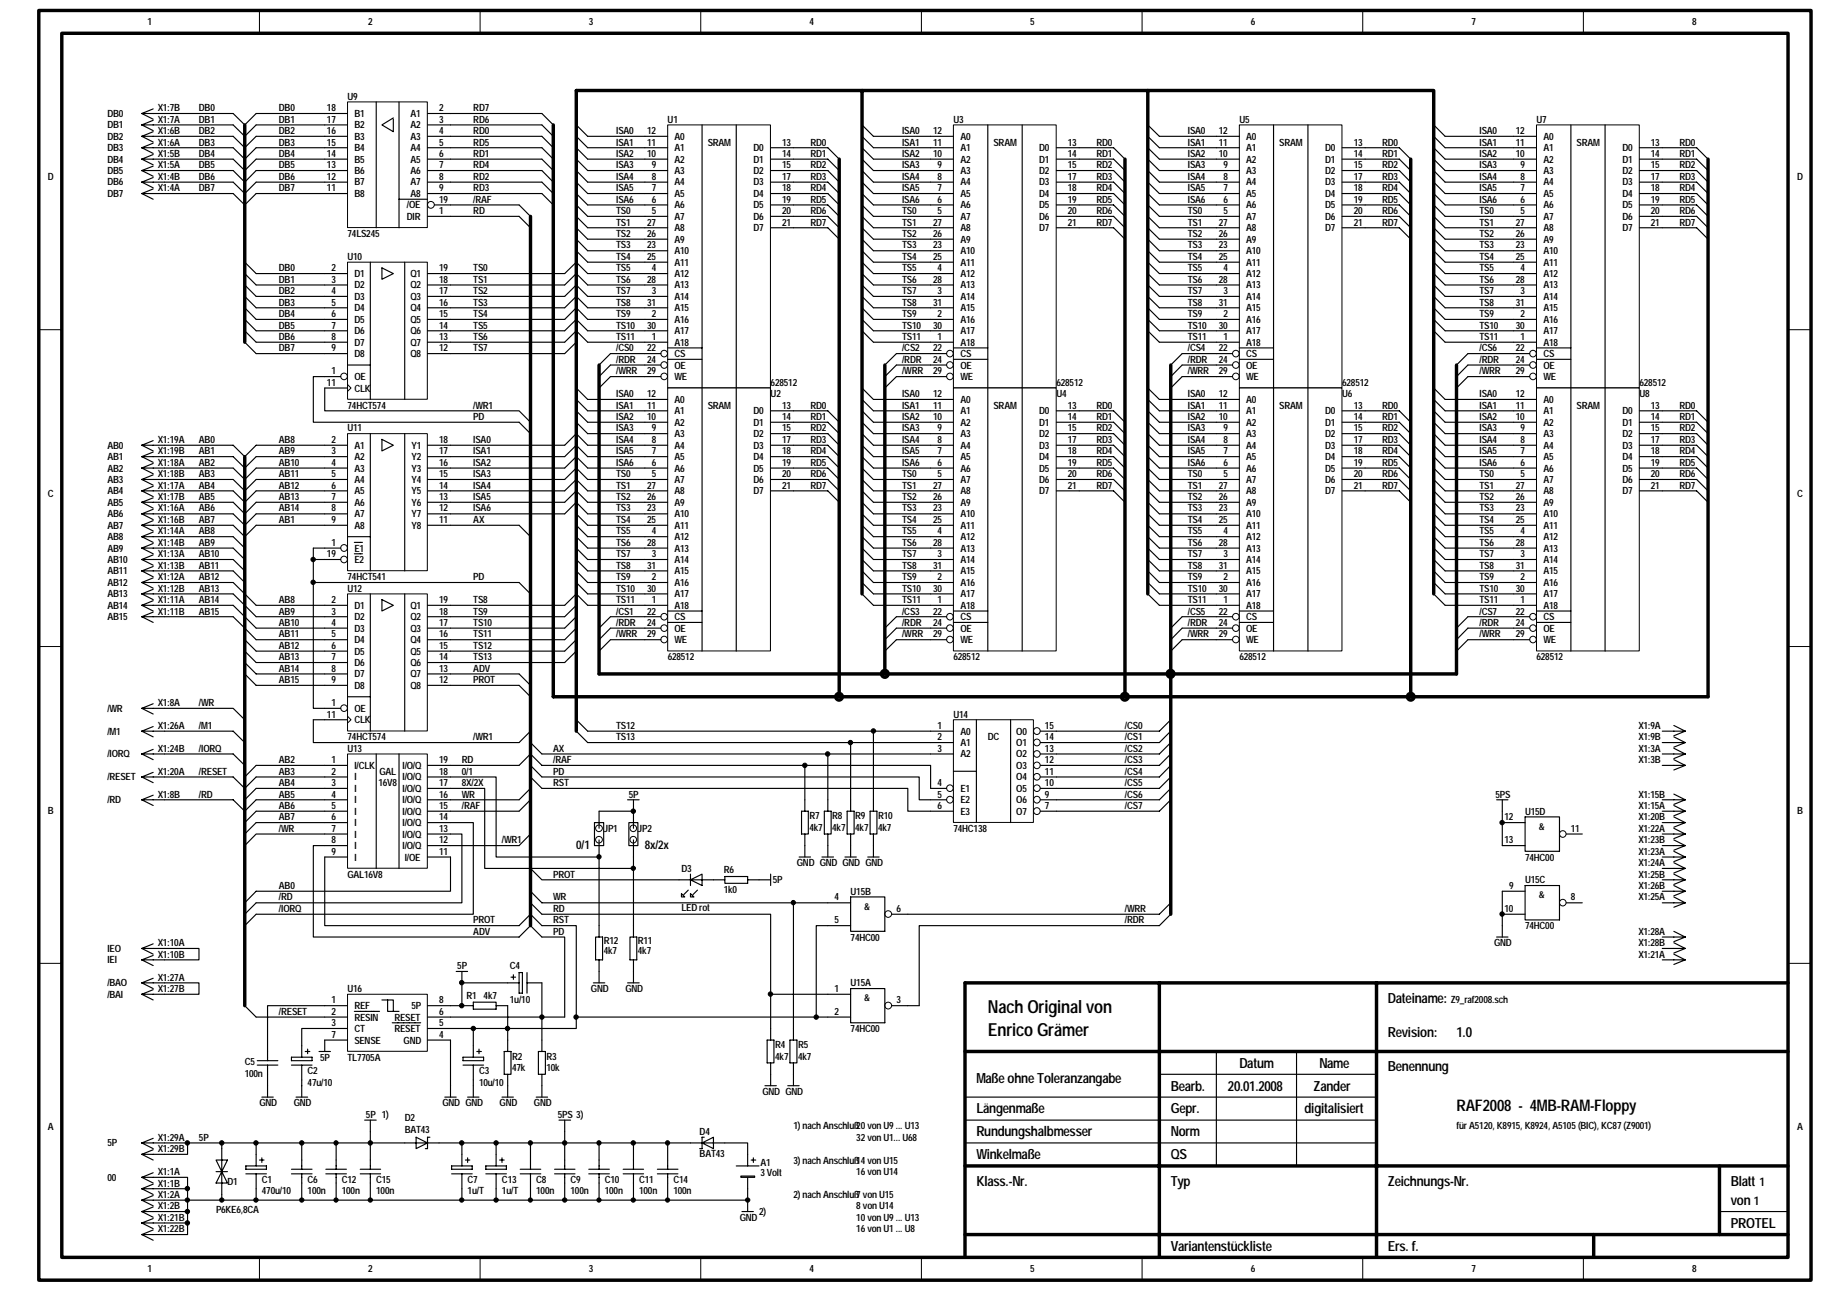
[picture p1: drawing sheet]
<svg xmlns="http://www.w3.org/2000/svg" width="420mm" height="297mm" viewBox="0 0 420 297" stroke-linecap="round" stroke-linejoin="round" font-family="sans-serif">
<defs><g id="words">
<g font-size="4.1">
<text x="227.4" y="233">Nach Original von</text>
<text x="227.4" y="238.3">Enrico Grämer</text>
</g>
<text font-size="3.7" x="335.3" y="255.6">RAF2008 - 4MB-RAM-Floppy</text>
<g font-size="3.2">
<text x="319.5" y="230.7">Dateiname:</text>
<text x="319.5" y="238.6">Revision:</text>
<text x="335.3" y="238.6">1.0</text>
<text x="285.3" y="245.7">Datum</text>
<text x="303.8" y="245.7">Name</text>
<text x="224.8" y="249.1">Maße ohne Toleranzangabe</text>
<text x="269.5" y="250.9">Bearb.</text>
<text x="282.7" y="250.9">20.01.2008</text>
<text x="302.4" y="250.9">Zander</text>
<text x="319.5" y="246.5">Benennung</text>
<text x="224.8" y="256.2">Längenmaße</text>
<text x="269.5" y="256.2">Gepr.</text>
<text x="300.3" y="256.2">digitalisiert</text>
<text x="224.8" y="261.4">Rundungshalbmesser</text>
<text x="269.5" y="261.4">Norm</text>
<text x="224.8" y="266.7">Winkelmaße</text>
<text x="269.5" y="266.7">QS</text>
<text x="224.8" y="272.8">Klass.-Nr.</text>
<text x="269.5" y="272.8">Typ</text>
<text x="319.5" y="272.8">Zeichnungs-Nr.</text>
<text x="398.5" y="272.8">Blatt</text>
<text x="398.5" y="277.3">von</text>
<text x="269.5" y="287.8">Variantenstückliste</text>
<text x="319.5" y="287.8">Ers. f.</text>
<text x="398.5" y="282.5">PROTEL</text>
</g>
<g font-size="2.8">
<text x="132.7" y="195.2">0/1</text>
<text x="148.5" y="195.2">8x/2x</text>
<text x="405.1" y="272.9">1</text>
<text x="403.8" y="277.4">1</text>
</g>
<g font-size="2.3">
<text x="34" y="5.8">1</text>
<text x="84.8" y="5.8">2</text>
<text x="135.6" y="5.8">3</text>
<text x="186.4" y="5.8">4</text>
<text x="237.2" y="5.8">5</text>
<text x="288" y="5.8">6</text>
<text x="338.8" y="5.8">7</text>
<text x="389.6" y="5.8">8</text>
<text x="80" y="22.9">U9</text>
<text x="24.7" y="26.9">DB0</text>
<text x="24.7" y="29.5">DB1</text>
<text x="36.3" y="25.6">X1:7B</text>
<text x="36.3" y="28.2">X1:7A</text>
<text x="45.8" y="25.6">DB0</text>
<text x="45.8" y="28.2">DB1</text>
<text x="64.2" y="25.6">DB0</text>
<text x="64.2" y="28.2">DB1</text>
<text x="75.3" y="25.6">18</text>
<text x="75.3" y="28.2">17</text>
<text x="81.6" y="26.9">B1</text>
<text x="81.6" y="29.5">B2</text>
<text x="94.5" y="26.9">A1</text>
<text x="94.5" y="29.5">A2</text>
<text x="101.1" y="25.6">2</text>
<text x="101.1" y="28.2">3</text>
<text x="109" y="28.2">RD6</text>
<text x="109" y="25.6">RD7</text>
<text x="153.7" y="28.2">U1</text>
<text x="219.5" y="28.2">U3</text>
<text x="285.3" y="28.2">U5</text>
<text x="353.7" y="28.2">U7</text>
<text x="24.7" y="32.2">DB2</text>
<text x="24.7" y="34.8">DB3</text>
<text x="36.3" y="33.5">X1:6A</text>
<text x="36.3" y="30.9">X1:6B</text>
<text x="45.8" y="30.9">DB2</text>
<text x="45.8" y="33.5">DB3</text>
<text x="64.2" y="30.9">DB2</text>
<text x="64.2" y="33.5">DB3</text>
<text x="75.3" y="30.9">16</text>
<text x="75.3" y="33.5">15</text>
<text x="81.6" y="32.2">B3</text>
<text x="81.6" y="34.8">B4</text>
<text x="94.5" y="32.2">A3</text>
<text x="94.5" y="34.8">A4</text>
<text x="101.1" y="30.9">4</text>
<text x="101.1" y="33.5">5</text>
<text x="109" y="30.9">RD0</text>
<text x="109" y="33.5">RD5</text>
<text x="141.9" y="30.9">ISA0</text>
<text x="141.9" y="33.5">ISA1</text>
<text x="149" y="33.5">11</text>
<text x="149" y="30.9">12</text>
<text x="155.3" y="34.8">A1</text>
<text x="155.3" y="32.2">A0</text>
<text x="162.9" y="33.5">SRAM</text>
<text x="173.4" y="34.8">D0</text>
<text x="180" y="33.5">13</text>
<text x="186.6" y="33.5">RD0</text>
<text x="207.7" y="30.9">ISA0</text>
<text x="207.7" y="33.5">ISA1</text>
<text x="214.8" y="33.5">11</text>
<text x="214.8" y="30.9">12</text>
<text x="221.1" y="34.8">A1</text>
<text x="221.1" y="32.2">A0</text>
<text x="228.7" y="33.5">SRAM</text>
<text x="239.3" y="34.8">D0</text>
<text x="245.8" y="33.5">13</text>
<text x="252.4" y="33.5">RD0</text>
<text x="273.5" y="30.9">ISA0</text>
<text x="273.5" y="33.5">ISA1</text>
<text x="280.6" y="33.5">11</text>
<text x="280.6" y="30.9">12</text>
<text x="286.9" y="34.8">A1</text>
<text x="286.9" y="32.2">A0</text>
<text x="294.5" y="33.5">SRAM</text>
<text x="305.1" y="34.8">D0</text>
<text x="311.7" y="33.5">13</text>
<text x="318.2" y="33.5">RD0</text>
<text x="340.6" y="30.9">ISA0</text>
<text x="340.6" y="33.5">ISA1</text>
<text x="349" y="33.5">11</text>
<text x="349" y="30.9">12</text>
<text x="355.3" y="34.8">A1</text>
<text x="355.3" y="32.2">A0</text>
<text x="363" y="33.5">SRAM</text>
<text x="373.5" y="34.8">D0</text>
<text x="380.1" y="33.5">13</text>
<text x="386.7" y="33.5">RD0</text>
<text x="11" y="41.4">D</text>
<text x="24.7" y="37.4">DB4</text>
<text x="24.7" y="40">DB5</text>
<text x="36.3" y="36.1">X1:5B</text>
<text x="36.3" y="38.7">X1:5A</text>
<text x="36.3" y="41.4">X1:4B</text>
<text x="45.8" y="36.1">DB4</text>
<text x="45.8" y="38.7">DB5</text>
<text x="45.8" y="41.4">DB6</text>
<text x="64.2" y="36.1">DB4</text>
<text x="64.2" y="38.7">DB5</text>
<text x="64.2" y="41.4">DB6</text>
<text x="75.3" y="36.1">14</text>
<text x="75.3" y="38.7">13</text>
<text x="75.3" y="41.4">12</text>
<text x="81.6" y="37.4">B5</text>
<text x="81.6" y="40">B6</text>
<text x="94.5" y="37.4">A5</text>
<text x="94.5" y="40">A6</text>
<text x="101.1" y="36.1">6</text>
<text x="101.1" y="38.7">7</text>
<text x="101.1" y="41.4">8</text>
<text x="109" y="36.1">RD1</text>
<text x="109" y="41.4">RD2</text>
<text x="109" y="38.7">RD4</text>
<text x="141.9" y="36.1">ISA2</text>
<text x="141.9" y="38.7">ISA3</text>
<text x="141.9" y="41.4">ISA4</text>
<text x="149" y="36.1">10</text>
<text x="150" y="38.7">9</text>
<text x="150" y="41.4">8</text>
<text x="155.3" y="37.4">A2</text>
<text x="155.3" y="40">A3</text>
<text x="173.4" y="37.4">D1</text>
<text x="173.4" y="40">D2</text>
<text x="180" y="36.1">14</text>
<text x="180" y="38.7">15</text>
<text x="180" y="41.4">17</text>
<text x="186.6" y="36.1">RD1</text>
<text x="186.6" y="38.7">RD2</text>
<text x="186.6" y="41.4">RD3</text>
<text x="207.7" y="36.1">ISA2</text>
<text x="207.7" y="38.7">ISA3</text>
<text x="207.7" y="41.4">ISA4</text>
<text x="214.8" y="36.1">10</text>
<text x="215.8" y="38.7">9</text>
<text x="215.8" y="41.4">8</text>
<text x="221.1" y="37.4">A2</text>
<text x="221.1" y="40">A3</text>
<text x="239.3" y="37.4">D1</text>
<text x="239.3" y="40">D2</text>
<text x="245.8" y="36.1">14</text>
<text x="245.8" y="38.7">15</text>
<text x="245.8" y="41.4">17</text>
<text x="252.4" y="36.1">RD1</text>
<text x="252.4" y="38.7">RD2</text>
<text x="252.4" y="41.4">RD3</text>
<text x="273.5" y="36.1">ISA2</text>
<text x="273.5" y="38.7">ISA3</text>
<text x="273.5" y="41.4">ISA4</text>
<text x="280.6" y="36.1">10</text>
<text x="281.6" y="38.7">9</text>
<text x="281.6" y="41.4">8</text>
<text x="286.9" y="37.4">A2</text>
<text x="286.9" y="40">A3</text>
<text x="305.1" y="37.4">D1</text>
<text x="305.1" y="40">D2</text>
<text x="311.7" y="36.1">14</text>
<text x="311.7" y="38.7">15</text>
<text x="311.7" y="41.4">17</text>
<text x="318.2" y="36.1">RD1</text>
<text x="318.2" y="38.7">RD2</text>
<text x="318.2" y="41.4">RD3</text>
<text x="340.6" y="36.1">ISA2</text>
<text x="340.6" y="38.7">ISA3</text>
<text x="340.6" y="41.4">ISA4</text>
<text x="349" y="36.1">10</text>
<text x="350.1" y="38.7">9</text>
<text x="350.1" y="41.4">8</text>
<text x="355.3" y="37.4">A2</text>
<text x="355.3" y="40">A3</text>
<text x="373.5" y="37.4">D1</text>
<text x="373.5" y="40">D2</text>
<text x="380.1" y="36.1">14</text>
<text x="380.1" y="38.7">15</text>
<text x="380.1" y="41.4">17</text>
<text x="386.7" y="36.1">RD1</text>
<text x="386.7" y="38.7">RD2</text>
<text x="386.7" y="41.4">RD3</text>
<text x="413.8" y="41.4">D</text>
<text x="24.7" y="42.7">DB6</text>
<text x="24.7" y="45.3">DB7</text>
<text x="36.3" y="44">X1:4A</text>
<text x="45.8" y="44">DB7</text>
<text x="64.2" y="44">DB7</text>
<text x="75.3" y="44">11</text>
<text x="81.6" y="42.7">B7</text>
<text x="81.6" y="45.3">B8</text>
<text x="93.7" y="48">/OE</text>
<text x="94.5" y="42.7">A7</text>
<text x="94.5" y="45.3">A8</text>
<text x="101.1" y="46.6">19</text>
<text x="101.1" y="44">9</text>
<text x="109" y="46.6">/RAF</text>
<text x="109" y="44">RD3</text>
<text x="141.9" y="44">ISA5</text>
<text x="141.9" y="46.6">ISA6</text>
<text x="150" y="44">7</text>
<text x="150" y="46.6">6</text>
<text x="155.3" y="42.7">A4</text>
<text x="155.3" y="45.3">A5</text>
<text x="155.3" y="48">A6</text>
<text x="173.4" y="42.7">D3</text>
<text x="173.4" y="45.3">D4</text>
<text x="173.4" y="48">D5</text>
<text x="180" y="44">18</text>
<text x="180" y="46.6">19</text>
<text x="186.6" y="44">RD4</text>
<text x="186.6" y="46.6">RD5</text>
<text x="207.7" y="44">ISA5</text>
<text x="207.7" y="46.6">ISA6</text>
<text x="215.8" y="44">7</text>
<text x="215.8" y="46.6">6</text>
<text x="221.1" y="42.7">A4</text>
<text x="221.1" y="45.3">A5</text>
<text x="221.1" y="48">A6</text>
<text x="239.3" y="42.7">D3</text>
<text x="239.3" y="45.3">D4</text>
<text x="239.3" y="48">D5</text>
<text x="245.8" y="44">18</text>
<text x="245.8" y="46.6">19</text>
<text x="252.4" y="44">RD4</text>
<text x="252.4" y="46.6">RD5</text>
<text x="273.5" y="44">ISA5</text>
<text x="273.5" y="46.6">ISA6</text>
<text x="281.6" y="44">7</text>
<text x="281.6" y="46.6">6</text>
<text x="286.9" y="42.7">A4</text>
<text x="286.9" y="45.3">A5</text>
<text x="286.9" y="48">A6</text>
<text x="305.1" y="42.7">D3</text>
<text x="305.1" y="45.3">D4</text>
<text x="305.1" y="48">D5</text>
<text x="311.7" y="44">18</text>
<text x="311.7" y="46.6">19</text>
<text x="318.2" y="44">RD4</text>
<text x="318.2" y="46.6">RD5</text>
<text x="340.6" y="44">ISA5</text>
<text x="340.6" y="46.6">ISA6</text>
<text x="350.1" y="44">7</text>
<text x="350.1" y="46.6">6</text>
<text x="355.3" y="42.7">A4</text>
<text x="355.3" y="45.3">A5</text>
<text x="355.3" y="48">A6</text>
<text x="373.5" y="42.7">D3</text>
<text x="373.5" y="45.3">D4</text>
<text x="373.5" y="48">D5</text>
<text x="380.1" y="44">18</text>
<text x="380.1" y="46.6">19</text>
<text x="386.7" y="44">RD4</text>
<text x="386.7" y="46.6">RD5</text>
<text x="93.7" y="50.6">DIR</text>
<text x="101.1" y="49.3">1</text>
<text x="109" y="49.3">RD</text>
<text x="141.9" y="49.3">TS0</text>
<text x="141.9" y="51.9">TS1</text>
<text x="149" y="51.9">27</text>
<text x="150" y="49.3">5</text>
<text x="155.3" y="50.6">A7</text>
<text x="155.3" y="53.2">A8</text>
<text x="173.4" y="50.6">D6</text>
<text x="173.4" y="53.2">D7</text>
<text x="180" y="49.3">20</text>
<text x="180" y="51.9">21</text>
<text x="186.6" y="49.3">RD6</text>
<text x="186.6" y="51.9">RD7</text>
<text x="207.7" y="49.3">TS0</text>
<text x="207.7" y="51.9">TS1</text>
<text x="214.8" y="51.9">27</text>
<text x="215.8" y="49.3">5</text>
<text x="221.1" y="50.6">A7</text>
<text x="221.1" y="53.2">A8</text>
<text x="239.3" y="50.6">D6</text>
<text x="239.3" y="53.2">D7</text>
<text x="245.8" y="49.3">20</text>
<text x="245.8" y="51.9">21</text>
<text x="252.4" y="49.3">RD6</text>
<text x="252.4" y="51.9">RD7</text>
<text x="273.5" y="49.3">TS0</text>
<text x="273.5" y="51.9">TS1</text>
<text x="280.6" y="51.9">27</text>
<text x="281.6" y="49.3">5</text>
<text x="286.9" y="50.6">A7</text>
<text x="286.9" y="53.2">A8</text>
<text x="305.1" y="50.6">D6</text>
<text x="305.1" y="53.2">D7</text>
<text x="311.7" y="49.3">20</text>
<text x="311.7" y="51.9">21</text>
<text x="318.2" y="49.3">RD6</text>
<text x="318.2" y="51.9">RD7</text>
<text x="340.6" y="49.3">TS0</text>
<text x="340.6" y="51.9">TS1</text>
<text x="349" y="51.9">27</text>
<text x="350.1" y="49.3">5</text>
<text x="355.3" y="50.6">A7</text>
<text x="355.3" y="53.2">A8</text>
<text x="373.5" y="50.6">D6</text>
<text x="373.5" y="53.2">D7</text>
<text x="380.1" y="49.3">20</text>
<text x="380.1" y="51.9">21</text>
<text x="386.7" y="49.3">RD6</text>
<text x="386.7" y="51.9">RD7</text>
<text x="80" y="59.8">U10</text>
<text x="80" y="54.5">74LS245</text>
<text x="141.9" y="54.5">TS2</text>
<text x="141.9" y="57.1">TS3</text>
<text x="141.9" y="59.8">TS4</text>
<text x="149" y="54.5">26</text>
<text x="149" y="57.1">23</text>
<text x="149" y="59.8">25</text>
<text x="155.3" y="55.8">A9</text>
<text x="155.3" y="58.5">A10</text>
<text x="207.7" y="54.5">TS2</text>
<text x="207.7" y="57.1">TS3</text>
<text x="207.7" y="59.8">TS4</text>
<text x="214.8" y="54.5">26</text>
<text x="214.8" y="57.1">23</text>
<text x="214.8" y="59.8">25</text>
<text x="221.1" y="55.8">A9</text>
<text x="221.1" y="58.5">A10</text>
<text x="273.5" y="54.5">TS2</text>
<text x="273.5" y="57.1">TS3</text>
<text x="273.5" y="59.8">TS4</text>
<text x="280.6" y="54.5">26</text>
<text x="280.6" y="57.1">23</text>
<text x="280.6" y="59.8">25</text>
<text x="286.9" y="55.8">A9</text>
<text x="286.9" y="58.5">A10</text>
<text x="340.6" y="54.5">TS2</text>
<text x="340.6" y="57.1">TS3</text>
<text x="340.6" y="59.8">TS4</text>
<text x="349" y="54.5">26</text>
<text x="349" y="57.1">23</text>
<text x="349" y="59.8">25</text>
<text x="355.3" y="55.8">A9</text>
<text x="355.3" y="58.5">A10</text>
<text x="64.2" y="62.4">DB0</text>
<text x="64.2" y="65.1">DB1</text>
<text x="76.3" y="62.4">2</text>
<text x="76.3" y="65.1">3</text>
<text x="81.6" y="63.8">D1</text>
<text x="94.5" y="63.8">Q1</text>
<text x="101.1" y="65.1">18</text>
<text x="101.1" y="62.4">19</text>
<text x="109" y="62.4">TS0</text>
<text x="109" y="65.1">TS1</text>
<text x="141.9" y="62.4">TS5</text>
<text x="141.9" y="65.1">TS6</text>
<text x="149" y="65.1">28</text>
<text x="150" y="62.4">4</text>
<text x="155.3" y="61.1">A11</text>
<text x="155.3" y="63.8">A12</text>
<text x="207.7" y="62.4">TS5</text>
<text x="207.7" y="65.1">TS6</text>
<text x="214.8" y="65.1">28</text>
<text x="215.8" y="62.4">4</text>
<text x="221.1" y="61.1">A11</text>
<text x="221.1" y="63.8">A12</text>
<text x="273.5" y="62.4">TS5</text>
<text x="273.5" y="65.1">TS6</text>
<text x="280.6" y="65.1">28</text>
<text x="281.6" y="62.4">4</text>
<text x="286.9" y="61.1">A11</text>
<text x="286.9" y="63.8">A12</text>
<text x="340.6" y="62.4">TS5</text>
<text x="340.6" y="65.1">TS6</text>
<text x="349" y="65.1">28</text>
<text x="350.1" y="62.4">4</text>
<text x="355.3" y="61.1">A11</text>
<text x="355.3" y="63.8">A12</text>
<text x="64.2" y="67.7">DB2</text>
<text x="64.2" y="70.3">DB3</text>
<text x="76.3" y="67.7">4</text>
<text x="76.3" y="70.3">5</text>
<text x="81.6" y="66.4">D2</text>
<text x="81.6" y="69">D3</text>
<text x="81.6" y="71.6">D4</text>
<text x="94.5" y="66.4">Q2</text>
<text x="94.5" y="69">Q3</text>
<text x="94.5" y="71.6">Q4</text>
<text x="101.1" y="67.7">17</text>
<text x="101.1" y="70.3">16</text>
<text x="109" y="67.7">TS2</text>
<text x="109" y="70.3">TS3</text>
<text x="141.9" y="67.7">TS7</text>
<text x="141.9" y="70.3">TS8</text>
<text x="149" y="70.3">31</text>
<text x="150" y="67.7">3</text>
<text x="155.3" y="66.4">A13</text>
<text x="155.3" y="69">A14</text>
<text x="155.3" y="71.6">A15</text>
<text x="207.7" y="67.7">TS7</text>
<text x="207.7" y="70.3">TS8</text>
<text x="214.8" y="70.3">31</text>
<text x="215.8" y="67.7">3</text>
<text x="221.1" y="66.4">A13</text>
<text x="221.1" y="69">A14</text>
<text x="221.1" y="71.6">A15</text>
<text x="273.5" y="67.7">TS7</text>
<text x="273.5" y="70.3">TS8</text>
<text x="280.6" y="70.3">31</text>
<text x="281.6" y="67.7">3</text>
<text x="286.9" y="66.4">A13</text>
<text x="286.9" y="69">A14</text>
<text x="286.9" y="71.6">A15</text>
<text x="340.6" y="67.7">TS7</text>
<text x="340.6" y="70.3">TS8</text>
<text x="349" y="70.3">31</text>
<text x="350.1" y="67.7">3</text>
<text x="355.3" y="66.4">A13</text>
<text x="355.3" y="69">A14</text>
<text x="355.3" y="71.6">A15</text>
<text x="64.2" y="72.9">DB4</text>
<text x="64.2" y="75.6">DB5</text>
<text x="76.3" y="72.9">6</text>
<text x="76.3" y="75.6">7</text>
<text x="81.6" y="74.3">D5</text>
<text x="81.6" y="76.9">D6</text>
<text x="94.5" y="74.3">Q5</text>
<text x="94.5" y="76.9">Q6</text>
<text x="101.1" y="72.9">15</text>
<text x="101.1" y="75.6">14</text>
<text x="109" y="72.9">TS4</text>
<text x="109" y="75.6">TS5</text>
<text x="141.9" y="72.9">TS9</text>
<text x="141.9" y="75.6">TS10</text>
<text x="149" y="75.6">30</text>
<text x="150" y="72.9">2</text>
<text x="155.3" y="74.3">A16</text>
<text x="155.3" y="76.9">A17</text>
<text x="207.7" y="72.9">TS9</text>
<text x="207.7" y="75.6">TS10</text>
<text x="214.8" y="75.6">30</text>
<text x="215.8" y="72.9">2</text>
<text x="221.1" y="74.3">A16</text>
<text x="221.1" y="76.9">A17</text>
<text x="273.5" y="72.9">TS9</text>
<text x="273.5" y="75.6">TS10</text>
<text x="280.6" y="75.6">30</text>
<text x="281.6" y="72.9">2</text>
<text x="286.9" y="74.3">A16</text>
<text x="286.9" y="76.9">A17</text>
<text x="340.6" y="72.9">TS9</text>
<text x="340.6" y="75.6">TS10</text>
<text x="349" y="75.6">30</text>
<text x="350.1" y="72.9">2</text>
<text x="355.3" y="74.3">A16</text>
<text x="355.3" y="76.9">A17</text>
<text x="64.2" y="78.2">DB6</text>
<text x="64.2" y="80.9">DB7</text>
<text x="76.3" y="78.2">8</text>
<text x="76.3" y="80.9">9</text>
<text x="81.6" y="79.5">D7</text>
<text x="81.6" y="82.2">D8</text>
<text x="94.5" y="79.5">Q7</text>
<text x="94.5" y="82.2">Q8</text>
<text x="101.1" y="78.2">13</text>
<text x="101.1" y="80.9">12</text>
<text x="109" y="78.2">TS6</text>
<text x="109" y="80.9">TS7</text>
<text x="141.9" y="78.2">TS11</text>
<text x="141.9" y="80.9">/CS0</text>
<text x="141.9" y="83.5">/RDR</text>
<text x="149" y="80.9">22</text>
<text x="149" y="83.5">24</text>
<text x="150" y="78.2">1</text>
<text x="155.3" y="82.2">CS</text>
<text x="155.3" y="79.5">A18</text>
<text x="207.7" y="78.2">TS11</text>
<text x="207.7" y="80.9">/CS2</text>
<text x="207.7" y="83.5">/RDR</text>
<text x="214.8" y="80.9">22</text>
<text x="214.8" y="83.5">24</text>
<text x="215.8" y="78.2">1</text>
<text x="221.1" y="82.2">CS</text>
<text x="221.1" y="79.5">A18</text>
<text x="273.5" y="78.2">TS11</text>
<text x="273.5" y="80.9">/CS4</text>
<text x="273.5" y="83.5">/RDR</text>
<text x="280.6" y="80.9">22</text>
<text x="280.6" y="83.5">24</text>
<text x="281.6" y="78.2">1</text>
<text x="286.9" y="82.2">CS</text>
<text x="286.9" y="79.5">A18</text>
<text x="340.6" y="78.2">TS11</text>
<text x="340.6" y="80.9">/CS6</text>
<text x="340.6" y="83.5">/RDR</text>
<text x="349" y="80.9">22</text>
<text x="349" y="83.5">24</text>
<text x="350.1" y="78.2">1</text>
<text x="355.3" y="82.2">CS</text>
<text x="355.3" y="79.5">A18</text>
<text x="75.3" y="88.8">11</text>
<text x="76.3" y="86.1">1</text>
<text x="81.6" y="87.4">OE</text>
<text x="141.9" y="86.1">/WRR</text>
<text x="149" y="86.1">29</text>
<text x="155.3" y="84.8">OE</text>
<text x="155.3" y="87.4">WE</text>
<text x="177.4" y="88.8">628512</text>
<text x="207.7" y="86.1">/WRR</text>
<text x="214.8" y="86.1">29</text>
<text x="221.1" y="84.8">OE</text>
<text x="221.1" y="87.4">WE</text>
<text x="243.2" y="88.8">628512</text>
<text x="273.5" y="86.1">/WRR</text>
<text x="280.6" y="86.1">29</text>
<text x="286.9" y="84.8">OE</text>
<text x="286.9" y="87.4">WE</text>
<text x="309" y="88.8">628512</text>
<text x="340.6" y="86.1">/WRR</text>
<text x="349" y="86.1">29</text>
<text x="355.3" y="84.8">OE</text>
<text x="355.3" y="87.4">WE</text>
<text x="377.4" y="88.8">628512</text>
<text x="80" y="94">74HCT574</text>
<text x="81.6" y="90.1">CLK</text>
<text x="109" y="94">/WR1</text>
<text x="141.9" y="91.4">ISA0</text>
<text x="141.9" y="94">ISA1</text>
<text x="149" y="94">11</text>
<text x="149" y="91.4">12</text>
<text x="155.3" y="95.3">A1</text>
<text x="155.3" y="92.7">A0</text>
<text x="162.9" y="94">SRAM</text>
<text x="173.4" y="95.3">D0</text>
<text x="177.4" y="91.4">U2</text>
<text x="180" y="94">13</text>
<text x="186.6" y="94">RD0</text>
<text x="207.7" y="91.4">ISA0</text>
<text x="207.7" y="94">ISA1</text>
<text x="214.8" y="94">11</text>
<text x="214.8" y="91.4">12</text>
<text x="221.1" y="95.3">A1</text>
<text x="221.1" y="92.7">A0</text>
<text x="228.7" y="94">SRAM</text>
<text x="239.3" y="95.3">D0</text>
<text x="243.2" y="91.4">U4</text>
<text x="245.8" y="94">13</text>
<text x="252.4" y="94">RD0</text>
<text x="273.5" y="91.4">ISA0</text>
<text x="273.5" y="94">ISA1</text>
<text x="280.6" y="94">11</text>
<text x="280.6" y="91.4">12</text>
<text x="286.9" y="95.3">A1</text>
<text x="286.9" y="92.7">A0</text>
<text x="294.5" y="94">SRAM</text>
<text x="305.1" y="95.3">D0</text>
<text x="309" y="91.4">U6</text>
<text x="311.7" y="94">13</text>
<text x="318.2" y="94">RD0</text>
<text x="340.6" y="91.4">ISA0</text>
<text x="340.6" y="94">ISA1</text>
<text x="349" y="94">11</text>
<text x="349" y="91.4">12</text>
<text x="355.3" y="95.3">A1</text>
<text x="355.3" y="92.7">A0</text>
<text x="363" y="94">SRAM</text>
<text x="373.5" y="95.3">D0</text>
<text x="377.4" y="91.4">U8</text>
<text x="380.1" y="94">13</text>
<text x="386.7" y="94">RD0</text>
<text x="36.3" y="101.9">X1:19A</text>
<text x="45.8" y="101.9">AB0</text>
<text x="64.2" y="101.9">AB8</text>
<text x="76.3" y="101.9">2</text>
<text x="80" y="99.3">U11</text>
<text x="101.1" y="101.9">18</text>
<text x="109" y="101.9">ISA0</text>
<text x="109" y="96.6">PD</text>
<text x="141.9" y="96.6">ISA2</text>
<text x="141.9" y="99.3">ISA3</text>
<text x="141.9" y="101.9">ISA4</text>
<text x="149" y="96.6">10</text>
<text x="150" y="99.3">9</text>
<text x="150" y="101.9">8</text>
<text x="155.3" y="98">A2</text>
<text x="155.3" y="100.6">A3</text>
<text x="173.4" y="98">D1</text>
<text x="173.4" y="100.6">D2</text>
<text x="180" y="96.6">14</text>
<text x="180" y="99.3">15</text>
<text x="180" y="101.9">17</text>
<text x="186.6" y="96.6">RD1</text>
<text x="186.6" y="99.3">RD2</text>
<text x="186.6" y="101.9">RD3</text>
<text x="207.7" y="96.6">ISA2</text>
<text x="207.7" y="99.3">ISA3</text>
<text x="207.7" y="101.9">ISA4</text>
<text x="214.8" y="96.6">10</text>
<text x="215.8" y="99.3">9</text>
<text x="215.8" y="101.9">8</text>
<text x="221.1" y="98">A2</text>
<text x="221.1" y="100.6">A3</text>
<text x="239.3" y="98">D1</text>
<text x="239.3" y="100.6">D2</text>
<text x="245.8" y="96.6">14</text>
<text x="245.8" y="99.3">15</text>
<text x="245.8" y="101.9">17</text>
<text x="252.4" y="96.6">RD1</text>
<text x="252.4" y="99.3">RD2</text>
<text x="252.4" y="101.9">RD3</text>
<text x="273.5" y="96.6">ISA2</text>
<text x="273.5" y="99.3">ISA3</text>
<text x="273.5" y="101.9">ISA4</text>
<text x="280.6" y="96.6">10</text>
<text x="281.6" y="99.3">9</text>
<text x="281.6" y="101.9">8</text>
<text x="286.9" y="98">A2</text>
<text x="286.9" y="100.6">A3</text>
<text x="305.1" y="98">D1</text>
<text x="305.1" y="100.6">D2</text>
<text x="311.7" y="96.6">14</text>
<text x="311.7" y="99.3">15</text>
<text x="311.7" y="101.9">17</text>
<text x="318.2" y="96.6">RD1</text>
<text x="318.2" y="99.3">RD2</text>
<text x="318.2" y="101.9">RD3</text>
<text x="340.6" y="96.6">ISA2</text>
<text x="340.6" y="99.3">ISA3</text>
<text x="340.6" y="101.9">ISA4</text>
<text x="349" y="96.6">10</text>
<text x="350.1" y="99.3">9</text>
<text x="350.1" y="101.9">8</text>
<text x="355.3" y="98">A2</text>
<text x="355.3" y="100.6">A3</text>
<text x="373.5" y="98">D1</text>
<text x="373.5" y="100.6">D2</text>
<text x="380.1" y="96.6">14</text>
<text x="380.1" y="99.3">15</text>
<text x="380.1" y="101.9">17</text>
<text x="386.7" y="96.6">RD1</text>
<text x="386.7" y="99.3">RD2</text>
<text x="386.7" y="101.9">RD3</text>
<text x="24.7" y="103.2">AB0</text>
<text x="24.7" y="105.9">AB1</text>
<text x="36.3" y="107.2">X1:18A</text>
<text x="36.3" y="104.6">X1:19B</text>
<text x="45.8" y="107.2">AB2</text>
<text x="45.8" y="104.6">AB1</text>
<text x="64.2" y="104.6">AB9</text>
<text x="64.2" y="107.2">AB10</text>
<text x="76.3" y="104.6">3</text>
<text x="76.3" y="107.2">4</text>
<text x="81.6" y="103.2">A1</text>
<text x="81.6" y="105.9">A2</text>
<text x="94.7" y="103.2">Y1</text>
<text x="94.7" y="105.9">Y2</text>
<text x="101.1" y="104.6">17</text>
<text x="101.1" y="107.2">16</text>
<text x="109" y="104.6">ISA1</text>
<text x="109" y="107.2">ISA2</text>
<text x="141.9" y="104.6">ISA5</text>
<text x="141.9" y="107.2">ISA6</text>
<text x="150" y="104.6">7</text>
<text x="150" y="107.2">6</text>
<text x="155.3" y="103.2">A4</text>
<text x="155.3" y="105.9">A5</text>
<text x="173.4" y="103.2">D3</text>
<text x="173.4" y="105.9">D4</text>
<text x="180" y="104.6">18</text>
<text x="180" y="107.2">19</text>
<text x="186.6" y="104.6">RD4</text>
<text x="186.6" y="107.2">RD5</text>
<text x="207.7" y="104.6">ISA5</text>
<text x="207.7" y="107.2">ISA6</text>
<text x="215.8" y="104.6">7</text>
<text x="215.8" y="107.2">6</text>
<text x="221.1" y="103.2">A4</text>
<text x="221.1" y="105.9">A5</text>
<text x="239.3" y="103.2">D3</text>
<text x="239.3" y="105.9">D4</text>
<text x="245.8" y="104.6">18</text>
<text x="245.8" y="107.2">19</text>
<text x="252.4" y="104.6">RD4</text>
<text x="252.4" y="107.2">RD5</text>
<text x="273.5" y="104.6">ISA5</text>
<text x="273.5" y="107.2">ISA6</text>
<text x="281.6" y="104.6">7</text>
<text x="281.6" y="107.2">6</text>
<text x="286.9" y="103.2">A4</text>
<text x="286.9" y="105.9">A5</text>
<text x="305.1" y="103.2">D3</text>
<text x="305.1" y="105.9">D4</text>
<text x="311.7" y="104.6">18</text>
<text x="311.7" y="107.2">19</text>
<text x="318.2" y="104.6">RD4</text>
<text x="318.2" y="107.2">RD5</text>
<text x="340.6" y="104.6">ISA5</text>
<text x="340.6" y="107.2">ISA6</text>
<text x="350.1" y="104.6">7</text>
<text x="350.1" y="107.2">6</text>
<text x="355.3" y="103.2">A4</text>
<text x="355.3" y="105.9">A5</text>
<text x="373.5" y="103.2">D3</text>
<text x="373.5" y="105.9">D4</text>
<text x="380.1" y="104.6">18</text>
<text x="380.1" y="107.2">19</text>
<text x="386.7" y="104.6">RD4</text>
<text x="386.7" y="107.2">RD5</text>
<text x="24.7" y="113.7">AB4</text>
<text x="24.7" y="108.5">AB2</text>
<text x="24.7" y="111.1">AB3</text>
<text x="36.3" y="109.8">X1:18B</text>
<text x="36.3" y="112.4">X1:17A</text>
<text x="45.8" y="109.8">AB3</text>
<text x="45.8" y="112.4">AB4</text>
<text x="64.2" y="109.8">AB11</text>
<text x="64.2" y="112.4">AB12</text>
<text x="76.3" y="109.8">5</text>
<text x="76.3" y="112.4">6</text>
<text x="81.6" y="108.5">A3</text>
<text x="81.6" y="111.1">A4</text>
<text x="81.6" y="113.7">A5</text>
<text x="94.7" y="108.5">Y3</text>
<text x="94.7" y="111.1">Y4</text>
<text x="94.7" y="113.7">Y5</text>
<text x="101.1" y="109.8">15</text>
<text x="101.1" y="112.4">14</text>
<text x="109" y="109.8">ISA3</text>
<text x="109" y="112.4">ISA4</text>
<text x="141.9" y="109.8">TS0</text>
<text x="141.9" y="112.4">TS1</text>
<text x="149" y="112.4">27</text>
<text x="150" y="109.8">5</text>
<text x="155.3" y="108.5">A6</text>
<text x="155.3" y="111.1">A7</text>
<text x="155.3" y="113.7">A8</text>
<text x="173.4" y="108.5">D5</text>
<text x="173.4" y="111.1">D6</text>
<text x="173.4" y="113.7">D7</text>
<text x="180" y="109.8">20</text>
<text x="180" y="112.4">21</text>
<text x="186.6" y="109.8">RD6</text>
<text x="186.6" y="112.4">RD7</text>
<text x="207.7" y="109.8">TS0</text>
<text x="207.7" y="112.4">TS1</text>
<text x="214.8" y="112.4">27</text>
<text x="215.8" y="109.8">5</text>
<text x="221.1" y="108.5">A6</text>
<text x="221.1" y="111.1">A7</text>
<text x="221.1" y="113.7">A8</text>
<text x="239.3" y="108.5">D5</text>
<text x="239.3" y="111.1">D6</text>
<text x="239.3" y="113.7">D7</text>
<text x="245.8" y="109.8">20</text>
<text x="245.8" y="112.4">21</text>
<text x="252.4" y="109.8">RD6</text>
<text x="252.4" y="112.4">RD7</text>
<text x="273.5" y="109.8">TS0</text>
<text x="273.5" y="112.4">TS1</text>
<text x="280.6" y="112.4">27</text>
<text x="281.6" y="109.8">5</text>
<text x="286.9" y="108.5">A6</text>
<text x="286.9" y="111.1">A7</text>
<text x="286.9" y="113.7">A8</text>
<text x="305.1" y="108.5">D5</text>
<text x="305.1" y="111.1">D6</text>
<text x="305.1" y="113.7">D7</text>
<text x="311.7" y="109.8">20</text>
<text x="311.7" y="112.4">21</text>
<text x="318.2" y="109.8">RD6</text>
<text x="318.2" y="112.4">RD7</text>
<text x="340.6" y="109.8">TS0</text>
<text x="340.6" y="112.4">TS1</text>
<text x="349" y="112.4">27</text>
<text x="350.1" y="109.8">5</text>
<text x="355.3" y="108.5">A6</text>
<text x="355.3" y="111.1">A7</text>
<text x="355.3" y="113.7">A8</text>
<text x="373.5" y="108.5">D5</text>
<text x="373.5" y="111.1">D6</text>
<text x="373.5" y="113.7">D7</text>
<text x="380.1" y="109.8">20</text>
<text x="380.1" y="112.4">21</text>
<text x="386.7" y="109.8">RD6</text>
<text x="386.7" y="112.4">RD7</text>
<text x="11" y="114.3">C</text>
<text x="24.7" y="116.4">AB5</text>
<text x="24.7" y="119">AB6</text>
<text x="36.3" y="115.1">X1:17B</text>
<text x="36.3" y="117.7">X1:16A</text>
<text x="45.8" y="115.1">AB5</text>
<text x="45.8" y="117.7">AB6</text>
<text x="64.2" y="115.1">AB13</text>
<text x="64.2" y="117.7">AB14</text>
<text x="76.3" y="115.1">7</text>
<text x="76.3" y="117.7">8</text>
<text x="81.6" y="116.4">A6</text>
<text x="81.6" y="119">A7</text>
<text x="94.7" y="116.4">Y6</text>
<text x="94.7" y="119">Y7</text>
<text x="101.1" y="115.1">13</text>
<text x="101.1" y="117.7">12</text>
<text x="109" y="115.1">ISA5</text>
<text x="109" y="117.7">ISA6</text>
<text x="141.9" y="115.1">TS2</text>
<text x="141.9" y="117.7">TS3</text>
<text x="149" y="115.1">26</text>
<text x="149" y="117.7">23</text>
<text x="155.3" y="116.4">A9</text>
<text x="155.3" y="119">A10</text>
<text x="207.7" y="115.1">TS2</text>
<text x="207.7" y="117.7">TS3</text>
<text x="214.8" y="115.1">26</text>
<text x="214.8" y="117.7">23</text>
<text x="221.1" y="116.4">A9</text>
<text x="221.1" y="119">A10</text>
<text x="273.5" y="115.1">TS2</text>
<text x="273.5" y="117.7">TS3</text>
<text x="280.6" y="115.1">26</text>
<text x="280.6" y="117.7">23</text>
<text x="286.9" y="116.4">A9</text>
<text x="286.9" y="119">A10</text>
<text x="340.6" y="115.1">TS2</text>
<text x="340.6" y="117.7">TS3</text>
<text x="349" y="115.1">26</text>
<text x="349" y="117.7">23</text>
<text x="355.3" y="116.4">A9</text>
<text x="355.3" y="119">A10</text>
<text x="413.8" y="114.3">C</text>
<text x="24.7" y="124.3">AB8</text>
<text x="24.7" y="121.7">AB7</text>
<text x="36.3" y="123">X1:14A</text>
<text x="36.3" y="125.6">X1:14B</text>
<text x="36.3" y="120.4">X1:16B</text>
<text x="45.8" y="120.4">AB7</text>
<text x="45.8" y="123">AB8</text>
<text x="45.8" y="125.6">AB9</text>
<text x="64.2" y="120.4">AB1</text>
<text x="76.3" y="120.4">9</text>
<text x="76.3" y="125.6">1</text>
<text x="81.6" y="121.7">A8</text>
<text x="94.7" y="121.7">Y8</text>
<text x="101.1" y="120.4">11</text>
<text x="109" y="120.4">AX</text>
<text x="141.9" y="120.4">TS4</text>
<text x="141.9" y="123">TS5</text>
<text x="141.9" y="125.6">TS6</text>
<text x="149" y="120.4">25</text>
<text x="149" y="125.6">28</text>
<text x="150" y="123">4</text>
<text x="155.3" y="121.7">A11</text>
<text x="155.3" y="124.3">A12</text>
<text x="207.7" y="120.4">TS4</text>
<text x="207.7" y="123">TS5</text>
<text x="207.7" y="125.6">TS6</text>
<text x="214.8" y="120.4">25</text>
<text x="214.8" y="125.6">28</text>
<text x="215.8" y="123">4</text>
<text x="221.1" y="121.7">A11</text>
<text x="221.1" y="124.3">A12</text>
<text x="273.5" y="120.4">TS4</text>
<text x="273.5" y="123">TS5</text>
<text x="273.5" y="125.6">TS6</text>
<text x="280.6" y="120.4">25</text>
<text x="280.6" y="125.6">28</text>
<text x="281.6" y="123">4</text>
<text x="286.9" y="121.7">A11</text>
<text x="286.9" y="124.3">A12</text>
<text x="340.6" y="120.4">TS4</text>
<text x="340.6" y="123">TS5</text>
<text x="340.6" y="125.6">TS6</text>
<text x="349" y="120.4">25</text>
<text x="349" y="125.6">28</text>
<text x="350.1" y="123">4</text>
<text x="355.3" y="121.7">A11</text>
<text x="355.3" y="124.3">A12</text>
<text x="24.7" y="129.5">AB10</text>
<text x="24.7" y="126.9">AB9</text>
<text x="36.3" y="128.2">X1:13A</text>
<text x="36.3" y="130.8">X1:13B</text>
<text x="45.8" y="128.2">AB10</text>
<text x="45.8" y="130.8">AB11</text>
<text x="75.3" y="128.2">19</text>
<text x="81.6" y="126.9">E1</text>
<text x="81.6" y="129.5">E2</text>
<text x="141.9" y="128.2">TS7</text>
<text x="141.9" y="130.8">TS8</text>
<text x="149" y="130.8">31</text>
<text x="150" y="128.2">3</text>
<text x="155.3" y="126.9">A13</text>
<text x="155.3" y="129.5">A14</text>
<text x="207.7" y="128.2">TS7</text>
<text x="207.7" y="130.8">TS8</text>
<text x="214.8" y="130.8">31</text>
<text x="215.8" y="128.2">3</text>
<text x="221.1" y="126.9">A13</text>
<text x="221.1" y="129.5">A14</text>
<text x="273.5" y="128.2">TS7</text>
<text x="273.5" y="130.8">TS8</text>
<text x="280.6" y="130.8">31</text>
<text x="281.6" y="128.2">3</text>
<text x="286.9" y="126.9">A13</text>
<text x="286.9" y="129.5">A14</text>
<text x="340.6" y="128.2">TS7</text>
<text x="340.6" y="130.8">TS8</text>
<text x="349" y="130.8">31</text>
<text x="350.1" y="128.2">3</text>
<text x="355.3" y="126.9">A13</text>
<text x="355.3" y="129.5">A14</text>
<text x="24.7" y="134.8">AB12</text>
<text x="24.7" y="137.5">AB13</text>
<text x="24.7" y="132.2">AB11</text>
<text x="36.3" y="133.5">X1:12A</text>
<text x="36.3" y="136.1">X1:12B</text>
<text x="45.8" y="133.5">AB12</text>
<text x="45.8" y="136.1">AB13</text>
<text x="80" y="136.1">U12</text>
<text x="80" y="133.5">74HCT541</text>
<text x="109" y="133.5">PD</text>
<text x="141.9" y="133.5">TS9</text>
<text x="141.9" y="136.1">TS10</text>
<text x="149" y="136.1">30</text>
<text x="150" y="133.5">2</text>
<text x="155.3" y="132.2">A15</text>
<text x="155.3" y="134.8">A16</text>
<text x="155.3" y="137.5">A17</text>
<text x="207.7" y="133.5">TS9</text>
<text x="207.7" y="136.1">TS10</text>
<text x="214.8" y="136.1">30</text>
<text x="215.8" y="133.5">2</text>
<text x="221.1" y="132.2">A15</text>
<text x="221.1" y="134.8">A16</text>
<text x="221.1" y="137.5">A17</text>
<text x="273.5" y="133.5">TS9</text>
<text x="273.5" y="136.1">TS10</text>
<text x="280.6" y="136.1">30</text>
<text x="281.6" y="133.5">2</text>
<text x="286.9" y="132.2">A15</text>
<text x="286.9" y="134.8">A16</text>
<text x="286.9" y="137.5">A17</text>
<text x="340.6" y="133.5">TS9</text>
<text x="340.6" y="136.1">TS10</text>
<text x="349" y="136.1">30</text>
<text x="350.1" y="133.5">2</text>
<text x="355.3" y="132.2">A15</text>
<text x="355.3" y="134.8">A16</text>
<text x="355.3" y="137.5">A17</text>
<text x="24.7" y="140.1">AB14</text>
<text x="24.7" y="142.7">AB15</text>
<text x="36.3" y="138.8">X1:11A</text>
<text x="36.3" y="141.4">X1:11B</text>
<text x="45.8" y="138.8">AB14</text>
<text x="45.8" y="141.4">AB15</text>
<text x="64.2" y="138.8">AB8</text>
<text x="64.2" y="141.4">AB9</text>
<text x="76.3" y="138.8">2</text>
<text x="76.3" y="141.4">3</text>
<text x="81.6" y="140.1">D1</text>
<text x="81.6" y="142.7">D2</text>
<text x="94.5" y="142.7">Q2</text>
<text x="94.5" y="140.1">Q1</text>
<text x="101.1" y="141.4">18</text>
<text x="101.1" y="138.8">19</text>
<text x="109" y="138.8">TS8</text>
<text x="109" y="141.4">TS9</text>
<text x="141.9" y="138.8">TS11</text>
<text x="141.9" y="141.4">/CS1</text>
<text x="149" y="141.4">22</text>
<text x="150" y="138.8">1</text>
<text x="155.3" y="142.7">CS</text>
<text x="155.3" y="140.1">A18</text>
<text x="207.7" y="138.8">TS11</text>
<text x="207.7" y="141.4">/CS3</text>
<text x="214.8" y="141.4">22</text>
<text x="215.8" y="138.8">1</text>
<text x="221.1" y="142.7">CS</text>
<text x="221.1" y="140.1">A18</text>
<text x="273.5" y="138.8">TS11</text>
<text x="273.5" y="141.4">/CS5</text>
<text x="280.6" y="141.4">22</text>
<text x="281.6" y="138.8">1</text>
<text x="286.9" y="142.7">CS</text>
<text x="286.9" y="140.1">A18</text>
<text x="340.6" y="138.8">TS11</text>
<text x="340.6" y="141.4">/CS7</text>
<text x="349" y="141.4">22</text>
<text x="350.1" y="138.8">1</text>
<text x="355.3" y="142.7">CS</text>
<text x="355.3" y="140.1">A18</text>
<text x="64.2" y="144">AB10</text>
<text x="64.2" y="146.6">AB11</text>
<text x="64.2" y="149.3">AB12</text>
<text x="76.3" y="144">4</text>
<text x="76.3" y="146.6">5</text>
<text x="76.3" y="149.3">6</text>
<text x="81.6" y="145.3">D3</text>
<text x="81.6" y="148">D4</text>
<text x="94.5" y="145.3">Q3</text>
<text x="94.5" y="148">Q4</text>
<text x="101.1" y="144">17</text>
<text x="101.1" y="146.6">16</text>
<text x="101.1" y="149.3">15</text>
<text x="109" y="144">TS10</text>
<text x="109" y="146.6">TS11</text>
<text x="109" y="149.3">TS12</text>
<text x="141.9" y="144">/RDR</text>
<text x="141.9" y="146.6">/WRR</text>
<text x="149" y="144">24</text>
<text x="149" y="146.6">29</text>
<text x="155.3" y="145.3">OE</text>
<text x="155.3" y="148">WE</text>
<text x="207.7" y="144">/RDR</text>
<text x="207.7" y="146.6">/WRR</text>
<text x="214.8" y="144">24</text>
<text x="214.8" y="146.6">29</text>
<text x="221.1" y="145.3">OE</text>
<text x="221.1" y="148">WE</text>
<text x="273.5" y="144">/RDR</text>
<text x="273.5" y="146.6">/WRR</text>
<text x="280.6" y="144">24</text>
<text x="280.6" y="146.6">29</text>
<text x="286.9" y="145.3">OE</text>
<text x="286.9" y="148">WE</text>
<text x="340.6" y="144">/RDR</text>
<text x="340.6" y="146.6">/WRR</text>
<text x="349" y="144">24</text>
<text x="349" y="146.6">29</text>
<text x="355.3" y="145.3">OE</text>
<text x="355.3" y="148">WE</text>
<text x="64.2" y="151.9">AB13</text>
<text x="64.2" y="154.6">AB14</text>
<text x="76.3" y="151.9">7</text>
<text x="76.3" y="154.6">8</text>
<text x="81.6" y="150.6">D5</text>
<text x="81.6" y="153.2">D6</text>
<text x="81.6" y="155.9">D7</text>
<text x="94.5" y="150.6">Q5</text>
<text x="94.5" y="153.2">Q6</text>
<text x="94.5" y="155.9">Q7</text>
<text x="101.1" y="151.9">14</text>
<text x="101.1" y="154.6">13</text>
<text x="109" y="151.9">TS13</text>
<text x="109" y="154.6">ADV</text>
<text x="153.7" y="151.9">628512</text>
<text x="219.5" y="151.9">628512</text>
<text x="285.3" y="151.9">628512</text>
<text x="353.7" y="151.9">628512</text>
<text x="64.2" y="157.2">AB15</text>
<text x="76.3" y="157.2">9</text>
<text x="81.6" y="158.5">D8</text>
<text x="94.5" y="158.5">Q8</text>
<text x="101.1" y="157.2">12</text>
<text x="109" y="157.2">PROT</text>
<text x="24.7" y="163.7">/WR</text>
<text x="36.3" y="167.7">X1:26A</text>
<text x="36.3" y="162.4">X1:8A</text>
<text x="45.8" y="167.7">/M1</text>
<text x="45.8" y="162.4">/WR</text>
<text x="75.3" y="165.1">11</text>
<text x="76.3" y="162.4">1</text>
<text x="81.6" y="163.7">OE</text>
<text x="81.6" y="166.4">CLK</text>
<text x="141.9" y="167.7">TS12</text>
<text x="215.8" y="167.7">1</text>
<text x="219.5" y="165.1">U14</text>
<text x="240.6" y="167.7">15</text>
<text x="259" y="167.7">/CS0</text>
<text x="377.2" y="167.7">X1:9A</text>
<text x="24.7" y="169">/M1</text>
<text x="36.3" y="173">X1:24B</text>
<text x="45.8" y="173">/IORQ</text>
<text x="80" y="170.3">74HCT574</text>
<text x="80" y="173">U13</text>
<text x="109" y="170.3">/WR1</text>
<text x="127.4" y="173">AX</text>
<text x="141.9" y="170.3">TS13</text>
<text x="215.8" y="170.3">2</text>
<text x="215.8" y="173">3</text>
<text x="221.1" y="169">A0</text>
<text x="221.1" y="171.7">A1</text>
<text x="227.4" y="170.3">DC</text>
<text x="234" y="169">O0</text>
<text x="234" y="171.7">O1</text>
<text x="240.6" y="170.3">14</text>
<text x="240.6" y="173">13</text>
<text x="259" y="170.3">/CS1</text>
<text x="259" y="173">/CS2</text>
<text x="377.2" y="173">X1:3A</text>
<text x="377.2" y="170.3">X1:9B</text>
<text x="24.7" y="179.6">/RESET</text>
<text x="24.7" y="174.3">/IORQ</text>
<text x="36.3" y="178.2">X1:20A</text>
<text x="45.8" y="178.2">/RESET</text>
<text x="64.2" y="175.6">AB2</text>
<text x="64.2" y="178.2">AB3</text>
<text x="76.3" y="175.6">1</text>
<text x="76.3" y="178.2">2</text>
<text x="81.6" y="176.9">I/CLK</text>
<text x="81.6" y="179.6">I</text>
<text x="87.4" y="178.2">GAL</text>
<text x="92.7" y="179.6">I/O/Q</text>
<text x="92.7" y="176.9">I/O/Q</text>
<text x="101.1" y="178.2">18</text>
<text x="101.1" y="175.6">19</text>
<text x="106.3" y="175.6">RD</text>
<text x="106.3" y="178.2">0/1</text>
<text x="127.4" y="178.2">PD</text>
<text x="127.4" y="175.6">/RAF</text>
<text x="221.1" y="174.3">A2</text>
<text x="234" y="174.3">O2</text>
<text x="234" y="176.9">O3</text>
<text x="234" y="179.6">O4</text>
<text x="240.6" y="175.6">12</text>
<text x="240.6" y="178.2">11</text>
<text x="259" y="175.6">/CS3</text>
<text x="259" y="178.2">/CS4</text>
<text x="377.2" y="175.6">X1:3B</text>
<text x="24.7" y="184.8">/RD</text>
<text x="36.3" y="183.5">X1:8B</text>
<text x="45.8" y="183.5">/RD</text>
<text x="64.2" y="180.9">AB4</text>
<text x="64.2" y="183.5">AB5</text>
<text x="76.3" y="180.9">3</text>
<text x="76.3" y="183.5">4</text>
<text x="81.6" y="182.2">I</text>
<text x="81.6" y="184.8">I</text>
<text x="87.1" y="180.9">16V8</text>
<text x="92.7" y="182.2">I/O/Q</text>
<text x="92.7" y="184.8">I/O/Q</text>
<text x="101.1" y="180.9">17</text>
<text x="101.1" y="183.5">16</text>
<text x="106.3" y="180.9">8X/2X</text>
<text x="106.3" y="183.5">WR</text>
<text x="127.4" y="180.9">RST</text>
<text x="144.8" y="183.5">5P</text>
<text x="215.8" y="180.9">4</text>
<text x="215.8" y="183.5">5</text>
<text x="221.1" y="182.2">E1</text>
<text x="221.1" y="184.8">E2</text>
<text x="234" y="182.2">O5</text>
<text x="234" y="184.8">O6</text>
<text x="240.6" y="180.9">10</text>
<text x="240.6" y="183.5">9</text>
<text x="259" y="180.9">/CS5</text>
<text x="259" y="183.5">/CS6</text>
<text x="344.3" y="183.5">5PS</text>
<text x="377.2" y="183.5">X1:15B</text>
<text x="11" y="187.2">B</text>
<text x="64.2" y="191.4">/WR</text>
<text x="64.2" y="186.1">AB6</text>
<text x="64.2" y="188.8">AB7</text>
<text x="76.3" y="188.8">6</text>
<text x="76.3" y="191.4">7</text>
<text x="76.3" y="186.1">5</text>
<text x="81.6" y="190.1">I</text>
<text x="81.6" y="187.4">I</text>
<text x="92.7" y="187.4">I/O/Q</text>
<text x="92.7" y="190.1">I/O/Q</text>
<text x="101.1" y="186.1">15</text>
<text x="101.1" y="188.8">14</text>
<text x="101.1" y="191.4">13</text>
<text x="106.3" y="186.1">/RAF</text>
<text x="139" y="191.4">JP1</text>
<text x="146.9" y="191.4">JP2</text>
<text x="186.4" y="188.5">R7</text>
<text x="186.4" y="191.1">4k7</text>
<text x="191.6" y="188.5">R8</text>
<text x="191.6" y="191.1">4k7</text>
<text x="196.9" y="188.5">R9</text>
<text x="196.9" y="191.1">4k7</text>
<text x="202.1" y="188.5">R10</text>
<text x="202.1" y="191.1">4k7</text>
<text x="215.8" y="186.1">6</text>
<text x="219.5" y="191.4">74HC138</text>
<text x="221.1" y="187.4">E3</text>
<text x="234" y="187.4">O7</text>
<text x="240.6" y="186.1">7</text>
<text x="259" y="186.1">/CS7</text>
<text x="346.4" y="188.8">12</text>
<text x="351.1" y="187.4">U15D</text>
<text x="354.3" y="190.9">&amp;</text>
<text x="361.7" y="191.4">11</text>
<text x="377.2" y="186.1">X1:15A</text>
<text x="377.2" y="188.8">X1:20B</text>
<text x="377.2" y="191.4">X1:22A</text>
<text x="413.8" y="187.2">B</text>
<text x="76.3" y="194">8</text>
<text x="76.3" y="196.7">9</text>
<text x="81.6" y="192.7">I</text>
<text x="81.6" y="195.4">I</text>
<text x="81.6" y="198">I</text>
<text x="92.7" y="192.7">I/O/Q</text>
<text x="92.7" y="195.4">I/O/Q</text>
<text x="93.2" y="198">I/OE</text>
<text x="101.1" y="196.7">11</text>
<text x="101.1" y="194">12</text>
<text x="115.6" y="194">/WR1</text>
<text x="346.4" y="194">13</text>
<text x="351.1" y="198">74HC00</text>
<text x="377.2" y="194">X1:23B</text>
<text x="377.2" y="196.7">X1:23A</text>
<text x="80" y="201.9">GAL16V8</text>
<text x="127.4" y="201.9">PROT</text>
<text x="156.9" y="200.6">D3</text>
<text x="166.6" y="200.9">R6</text>
<text x="177.9" y="203.2">5P</text>
<text x="183.5" y="199.3">GND GND GND GND</text>
<text x="351.1" y="203.2">U15C</text>
<text x="377.2" y="199.3">X1:24A</text>
<text x="377.2" y="201.9">X1:25B</text>
<text x="64.2" y="204.6">AB0</text>
<text x="64.2" y="207.2">/RD</text>
<text x="64.2" y="209.8">/IORQ</text>
<text x="127.4" y="209.8">RD</text>
<text x="127.4" y="207.2">WR</text>
<text x="156.9" y="209.5">LED rot</text>
<text x="166.6" y="205.4">1k0</text>
<text x="192.2" y="207.2">4</text>
<text x="195.8" y="205.9">U15B</text>
<text x="199" y="209.3">&amp;</text>
<text x="206.4" y="209.8">6</text>
<text x="259" y="209.8">/WRR</text>
<text x="346.4" y="209.8">10</text>
<text x="347.4" y="204.6">9</text>
<text x="354.3" y="206.7">&amp;</text>
<text x="361.7" y="207.2">8</text>
<text x="377.2" y="204.6">X1:26B</text>
<text x="377.2" y="207.2">X1:25A</text>
<text x="109" y="215.1">ADV</text>
<text x="109" y="212.5">PROT</text>
<text x="127.4" y="215.1">PD</text>
<text x="127.4" y="212.5">RST</text>
<text x="192.2" y="212.5">5</text>
<text x="259" y="212.5">/RDR</text>
<text x="351.1" y="213.8">74HC00</text>
<text x="377.2" y="215.1">X1:28A</text>
<text x="24.7" y="221.7">IEI</text>
<text x="24.7" y="219">IEO</text>
<text x="36.3" y="217.7">X1:10A</text>
<text x="36.3" y="220.3">X1:10B</text>
<text x="139" y="217.2">R12</text>
<text x="139" y="219.6">4k7</text>
<text x="146.9" y="217.2">R11</text>
<text x="146.9" y="219.6">4k7</text>
<text x="195.8" y="216.4">74HC00</text>
<text x="344" y="217.7">GND</text>
<text x="377.2" y="220.3">X1:21A</text>
<text x="377.2" y="217.7">X1:28B</text>
<text x="24.7" y="226.9">/BAO</text>
<text x="36.3" y="225.6">X1:27A</text>
<text x="105.3" y="223">5P</text>
<text x="117.4" y="223">C4</text>
<text x="195.8" y="226.9">U15A</text>
<text x="24.7" y="229.6">/BAI</text>
<text x="36.3" y="228.3">X1:27B</text>
<text x="64.2" y="233.5">/RESET</text>
<text x="76.3" y="230.9">1</text>
<text x="76.3" y="233.5">2</text>
<text x="80" y="228.3">U16</text>
<text x="81.6" y="232.2">REF</text>
<text x="94.7" y="232.2">5P</text>
<text x="101.1" y="233.5">6</text>
<text x="101.1" y="230.9">8</text>
<text x="107.4" y="229.8">R1 4k7</text>
<text x="117.4" y="230.9">1u/10</text>
<text x="136.1" y="228.3">GND</text>
<text x="144" y="228.3">GND</text>
<text x="192.2" y="228.3">1</text>
<text x="192.2" y="233.5">2</text>
<text x="199" y="230.3">&amp;</text>
<text x="206.4" y="230.9">3</text>
<text x="334" y="230.9">Z9_raf2008.sch</text>
<text x="76.3" y="236.1">3</text>
<text x="76.3" y="238.8">7</text>
<text x="81.6" y="234.8">RESIN</text>
<text x="81.6" y="237.4">CT</text>
<text x="90.8" y="234.8">RESET</text>
<text x="90.8" y="237.4">RESET</text>
<text x="101.1" y="236.1">5</text>
<text x="101.1" y="238.8">4</text>
<text x="195.8" y="237.4">74HC00</text>
<text x="56.3" y="245.1">C5</text>
<text x="73.7" y="244">5P</text>
<text x="80" y="244">TL7705A</text>
<text x="81.6" y="240.1">SENSE</text>
<text x="92.9" y="240.1">GND</text>
<text x="117.9" y="243.8">R2</text>
<text x="125.8" y="243.8">R3</text>
<text x="178.5" y="241.1">R4</text>
<text x="178.5" y="243.8">4k7</text>
<text x="183.7" y="241.1">R5</text>
<text x="183.7" y="243.8">4k7</text>
<text x="56.3" y="247.7">100n</text>
<text x="70.8" y="247.2">C2</text>
<text x="70.8" y="249.8">47u/10</text>
<text x="110.3" y="247.2">C3</text>
<text x="110.3" y="249.8">10u/10</text>
<text x="117.9" y="246.4">47k</text>
<text x="125.8" y="246.4">10k</text>
<text x="175.6" y="251.9">GND GND</text>
<text x="59.7" y="254.5">GND</text>
<text x="67.6" y="254.5">GND</text>
<text x="84.2" y="257.2">5P 1)</text>
<text x="93.2" y="258">D2</text>
<text x="101.9" y="254.5">GND GND</text>
<text x="115" y="254.5">GND</text>
<text x="122.9" y="254.5">GND</text>
<text x="128.4" y="257.2">5PS 3)</text>
<text x="11" y="260.1">A</text>
<text x="24.7" y="263.8">5P</text>
<text x="36.3" y="262.5">X1:29A</text>
<text x="45.8" y="262.5">5P</text>
<text x="93.2" y="260.6">BAT43</text>
<text x="161.1" y="261.2">D4</text>
<text x="182.7" y="259.8">1) nach Anschluß</text>
<text x="197.1" y="259.8">20 von U9 ... U13</text>
<text x="197.1" y="262.5">32 von U1... U68</text>
<text x="335.3" y="259.8">für A5120, K8915, K8924, A5105 (BIC), KC87 (Z9001)</text>
<text x="413.8" y="260.1">A</text>
<text x="36.3" y="265.1">X1:29B</text>
<text x="161.1" y="266.1">BAT43</text>
<text x="175" y="268.3">A1</text>
<text x="182.7" y="267.7">3) nach Anschluß</text>
<text x="197.1" y="267.7">14 von U15</text>
<text x="24.7" y="271.7">00</text>
<text x="36.3" y="275.6">X1:2A</text>
<text x="36.3" y="270.4">X1:1A</text>
<text x="36.3" y="273">X1:1B</text>
<text x="52.4" y="272.7">D1</text>
<text x="60.3" y="272.2">C1</text>
<text x="60.3" y="274.8">470u/10</text>
<text x="70.8" y="272.2">C6</text>
<text x="70.8" y="274.8">100n</text>
<text x="78.7" y="272.2">C12</text>
<text x="78.7" y="274.8">100n</text>
<text x="86.6" y="272.2">C15</text>
<text x="86.6" y="274.8">100n</text>
<text x="107.7" y="272.2">C7</text>
<text x="107.7" y="274.8">1u/T</text>
<text x="115.6" y="272.2">C13</text>
<text x="115.6" y="274.8">1u/T</text>
<text x="123.4" y="272.2">C8</text>
<text x="123.4" y="274.8">100n</text>
<text x="131.4" y="272.2">C9</text>
<text x="131.4" y="274.8">100n</text>
<text x="139.2" y="272.2">C10</text>
<text x="139.2" y="274.8">100n</text>
<text x="147.2" y="272.2">C11</text>
<text x="147.2" y="274.8">100n</text>
<text x="155" y="272.2">C14</text>
<text x="155" y="274.8">100n</text>
<text x="175" y="270.6">3 Volt</text>
<text x="182.7" y="275.6">2) nach Anschluß</text>
<text x="197.1" y="270.4">16 von U14</text>
<text x="197.1" y="275.6">7 von U15</text>
<text x="36.3" y="280.9">X1:21B</text>
<text x="36.3" y="278.3">X1:2B</text>
<text x="49.7" y="279.1">P6KE6,8CA</text>
<text x="170.3" y="280.9">GND</text>
<text x="174.8" y="279.6">2)</text>
<text x="197.1" y="278.3">8 von U14</text>
<text x="197.1" y="280.9">10 von U9 ... U13</text>
<text x="36.3" y="283.5">X1:22B</text>
<text x="197.1" y="283.5">16 von U1 ... U8</text>
<text x="34" y="292.7">1</text>
<text x="84.8" y="292.7">2</text>
<text x="135.6" y="292.7">3</text>
<text x="186.4" y="292.7">4</text>
<text x="237.2" y="292.7">5</text>
<text x="288" y="292.7">6</text>
<text x="338.8" y="292.7">7</text>
<text x="389.6" y="292.7">8</text>
</g>
</g></defs>
<g fill="none" stroke="#000" stroke-width=".23">
<path d="M8.9 2.4h408v292.1h-408zM14.2 7.7h397.4v281.6h-397.4zM59.7 2.4v5.3M110.5 2.4v5.3M161.3 2.4v5.3M212.1 2.4v5.3M262.9 2.4v5.3M313.7 2.4v5.3M364.5 2.4v5.3M8.9 75.9h5.3M411.6 75.9h5.3M8.9 148.8h5.3"/>
<path d="M411.6 148.8h5.3M8.9 221.7h5.3M411.6 221.7h5.3M59.7 289.3v5.3M110.5 289.3v5.3M161.3 289.3v5.3M212.1 289.3v5.3M262.9 289.3v5.3M313.7 289.3v5.3M364.5 289.3v5.3"/>
</g>
<path d="M8.9 2.4h408v292.2h-408zM14.2 7.7h397.4v281.6h-397.4zM266.9 226.1v63.2M316.9 226.1v63.2M411.6 226.1h-189.4v63.2M222.2 241.9h189.4M222.2 268.3h189.4M395.9 268.3v15.8M222.2 284.1h189.4M366.9 284.1v5.2" fill="none" stroke="#000" stroke-width=".79"/>
<g fill="none" stroke="#000" stroke-width=".26">
<path d="M32.6 26.1h21.1M32.6 26.1l2.7 1.3M32.6 28.7h21.1M32.6 28.7l2.7 1.4M32.6 34h21.1M32.6 34l2.7 1.3M32.6 31.4h21.1M32.6 31.4l2.7 1.3M32.6 36.6h21.1M32.6 36.6l2.7 1.3M32.6 39.2h21.1M32.6 39.2l2.7 1.4"/>
<path d="M35.3 25.1l-2.7 1M35.3 27.7l-2.7 1M35.3 32.9l-2.7 1.1M35.3 30.3l-2.7 1.1M35.3 35.6l-2.7 1M35.3 38.2l-2.7 1M32.6 41.9h21.1M32.6 41.9l2.7 1.3M32.6 44.5h21.1M32.6 44.5l2.7 1.3M35.3 40.8l-2.7 1.1M35.3 43.5l-2.7 1"/>
<path d="M32.6 110.3h5.3M32.6 110.3l2.7 1.3M32.6 115.6h5.3M32.6 115.6l2.7 1.3M32.6 118.2h5.3M32.6 118.2l2.7 1.3M32.6 112.9h5.3M32.6 112.9l2.7 1.4M32.6 107.7h5.3M32.6 107.7l2.7 1.3M32.6 102.4h5.3M32.6 102.4l2.7 1.4"/>
<path d="M32.6 105.1h5.3M32.6 105.1l2.7 1.3M35.3 109.3l-2.7 1M35.3 114.6l-2.7 1M35.3 117.2l-2.7 1M35.3 119.8l-2.7 1.1M35.3 111.9l-2.7 1M35.3 106.6l-2.7 1.1M35.3 101.4l-2.7 1M35.3 104l-2.7 1.1M32.6 139.3h21.1M32.6 139.3l2.7 1.3"/>
<path d="M32.6 134h21.1M32.6 134l2.7 1.3M32.6 136.6h21.1M32.6 136.6l2.7 1.4M32.6 128.7h21.1M32.6 128.7l2.7 1.3M32.6 131.4h21.1M32.6 131.4l2.7 1.3M32.6 123.5h21.1M32.6 123.5l2.7 1.3M32.6 126.1h21.1M32.6 126.1l2.7 1.3"/>
<path d="M32.6 120.9h5.3M32.6 120.9l2.7 1.3M35.3 138.2l-2.7 1.1M35.3 133l-2.7 1M35.3 135.6l-2.7 1M35.3 127.7l-2.7 1M35.3 130.3l-2.7 1.1M35.3 122.4l-2.7 1.1M35.3 125l-2.7 1.1M32.6 141.9h21.1M32.6 141.9l2.7 1.3M35.3 140.8l-2.7 1.1"/>
<path d="M32.6 178.8h5.3M32.6 178.8l2.7 1.3M32.6 168.2h5.3M32.6 173.5h5.3M32.6 173.5l2.7 1.3M32.6 168.2l2.7 1.3M32.6 163h5.3M32.6 163l2.7 1.3M35.3 177.7l-2.7 1.1M35.3 172.4l-2.7 1.1M35.3 167.2l-2.7 1M35.3 161.9l-2.7 1.1"/>
<path d="M382.7 168.2h5.3M382.7 173.5h5.3M382.7 176.1h5.3M382.7 170.9h5.3M385.4 166.9l2.6 1.3M385.4 172.2l2.6 1.3M385.4 174.8l2.6 1.3M385.4 169.5l2.6 1.4M388 168.2l-2.6 1.1M388 173.5l-2.6 1M388 176.1l-2.6 1.1M388 170.9l-2.6 1"/>
<path d="M32.6 184h5.3M32.6 184l2.7 1.3M35.3 183l-2.7 1M382.7 184h5.3M382.7 186.6h5.3M382.7 189.3h5.3M382.7 191.9h5.3M382.7 194.6h5.3M382.7 197.2h5.3M382.7 199.8h5.3M385.4 182.7l2.6 1.3M385.4 185.3l2.6 1.3"/>
<path d="M385.4 188l2.6 1.3M385.4 190.6l2.6 1.3M385.4 193.2l2.6 1.4M385.4 195.9l2.6 1.3M385.4 198.5l2.6 1.3M388 184l-2.6 1.1M388 186.6l-2.6 1.1M388 189.3l-2.6 1M388 191.9l-2.6 1.1M388 194.6l-2.6 1M388 197.2l-2.6 1M388 199.8l-2.6 1.1"/>
<path d="M32.6 218.2h5.3M32.6 218.2l2.7 1.3M35.3 217.2l-2.7 1M35.3 219.8l-2.7 1M382.7 218.2h5.3M382.7 215.6h5.3M382.7 205.1h5.3M382.7 202.4h5.3M382.7 207.7h5.3M385.4 219.5l2.6 1.3M385.4 214.3l2.6 1.3M385.4 216.9l2.6 1.3"/>
<path d="M385.4 203.7l2.6 1.4M385.4 201.1l2.6 1.3M385.4 206.4l2.6 1.3M388 215.6l-2.6 1.1M388 218.2l-2.6 1.1M388 205.1l-2.6 1M388 202.4l-2.6 1.1M388 207.7l-2.6 1M32.6 220.8h5.3M32.6 220.8l2.7 1.4M32.6 226.1h5.3M32.6 226.1l2.7 1.4"/>
<path d="M32.6 228.8h5.3M32.6 228.8l2.7 1.3M35.3 225.1l-2.7 1M35.3 227.7l-2.7 1.1M382.7 220.8h5.3M388 220.8l-2.6 1.1M67.1 245.1h4.7M67.1 243.2h4.7v.8h-4.7zM69.5 240.6v2.6M69.5 245.1v3.4M70.3 241.9h1M70.8 241.4v1"/>
<path d="M83.9 257.7h2.7M85.3 257.7v2.6M106.6 243.2h4.7v.8h-4.7zM106.6 245.1h4.7M109 240.6v2.6M109 245.1v3.4M109.8 241.9h1M110.3 241.4v1M222.2 257.7h94.7M222.2 252.4h94.7M266.9 247.2h50M280 241.9v26.4"/>
<path d="M298.5 241.9v26.4M32.6 270.9h10.6v2.6M32.6 273.5h10.6v5.3h-10.6M32.6 263h60.6M32.6 278.8l2.7 1.3M32.6 276.1h139.5v2.7M32.6 276.1l2.7 1.3M32.6 263l2.7 1.3M32.6 265.6l2.7 1.3M32.6 270.9l2.7 1.3M32.6 273.5l2.7 1.3M35.3 277.7l-2.7 1.1"/>
<path d="M35.3 275.1l-2.7 1M35.3 261.9l-2.7 1.1M35.3 264.5l-2.7 1.1M35.3 269.8l-2.7 1.1M35.3 272.5l-2.7 1M43.2 263v2.6h-10.6M56.6 268.3h4.7v.7h-4.7zM56.6 270.1h4.7M59 263v5.3M59 270.1v6M59.7 266.9h1.1M60.3 266.4v1.1"/>
<path d="M67.1 270.1h4.7M67.1 269h4.7M69.5 263v6M69.5 270.1v6M75 270.1h4.8M75 269h4.8M77.4 263v6M77.4 270.1v6M82.9 270.1h4.7M82.9 269h4.7M85.3 263v6M85.3 270.1v6"/>
<path d="M119.8 270.1h4.7M119.8 269h4.7M122.1 263v6M122.1 270.1v6M127.7 270.1h4.7M127.7 269h4.7M130 263v6M130 270.1v6M135.6 270.1h4.7M135.6 269h4.7M137.9 263v6M137.9 270.1v6"/>
<path d="M143.5 270.1h4.7M143.5 269h4.7M145.8 263v6M145.8 270.1v6M151.3 270.1h4.8M151.3 269h4.8M153.7 263v6M153.7 270.1v6M170.8 278.8h2.6M222.2 263h94.7M395.9 278.8h15.7M32.6 281.4h5.3"/>
<path d="M32.6 281.4l2.7 1.3M32.6 284.1h5.3M32.6 284.1l2.7 1.3M35.3 280.4l-2.7 1M35.3 283l-2.7 1.1"/>
</g>
<circle cx="43.1" cy="276.1" r=".5" fill="#000" stroke="#000" stroke-width=".23"/>
<path d="M80.1 23.5h18.3v28.9h-18.3z" fill="#fff"/>
<g fill="none" stroke="#000" stroke-width=".23">
<path d="M80 23.4h18.4v29h-18.4z"/>
<circle cx="99.2" cy="47.1" r=".78"/>
</g>
<g fill="none" stroke="#000" stroke-width=".26">
<path d="M74.8 26.1h5.2M74.8 28.7h5.2M74.8 36.6h5.2M74.8 31.4h5.2M74.8 34h5.2M74.8 39.2h5.2M86.6 23.4v29M90.6 27.1l-2.7 1.6 2.7 1.6v-2.9M91.9 23.4v29M98.4 26.1h5.3M98.4 28.7h5.3M98.4 36.6h5.3"/>
<path d="M98.4 31.4h5.3M98.4 34h5.3M98.4 39.2h5.3M74.8 41.9h5.2M74.8 44.5h5.2M91.9 45.8h6.5M98.4 41.9h5.3M98.4 49.8h5.3M98.4 44.5h5.3M100 47.2h3.7"/>
</g>
<path d="M219.5 165.6h18.4v23.6h-18.4z" fill="#fff"/>
<g fill="none" stroke="#000" stroke-width=".23">
<path d="M219.5 165.6h18.4v23.6h-18.4z"/>
<circle cx="238.7" cy="168.2" r=".77"/>
<circle cx="238.7" cy="170.8" r=".77"/>
<circle cx="238.7" cy="173.5" r=".76"/>
<circle cx="238.7" cy="178.7" r=".76"/>
<circle cx="238.7" cy="176.1" r=".76"/>
<circle cx="218.7" cy="184" r=".77"/>
<circle cx="218.7" cy="181.3" r=".76"/>
<circle cx="238.7" cy="184" r=".77"/>
<circle cx="238.7" cy="186.6" r=".77"/>
<circle cx="238.7" cy="181.3" r=".76"/>
</g>
<g fill="none" stroke="#000" stroke-width=".26">
<path d="M214.2 168.2h5.3M214.2 170.9h5.3M214.2 173.5h5.3M219.5 177.5h5.3M224.8 165.6v23.7M232.7 165.6v23.7M239.5 168.2h3.7M239.5 170.9h3.7M239.5 173.5h3.7M239.5 176.1h3.7M239.5 178.8h3.7M214.2 181.4h3.7"/>
<path d="M214.2 184h3.7M214.2 186.6h5.3M239.5 181.4h3.7M239.5 184h3.7M239.5 186.6h3.7"/>
</g>
<path d="M80.1 173.5h18.3v26.3h-18.3z" fill="#fff"/>
<path d="M80 173.5h18.4v26.3h-18.4z" fill="none" stroke="#000" stroke-width=".23"/>
<g fill="none" stroke="#000" stroke-width=".26">
<path d="M74.8 176.1h5.2M74.8 178.8h5.2M86.6 173.5v26.3M91.9 173.5v26.3M98.4 176.1h5.3M98.4 178.8h5.3M74.8 189.3h5.2M74.8 181.4h5.2M74.8 184h5.2M74.8 191.9h5.2M74.8 194.6h5.2M74.8 186.6h5.2"/>
<path d="M74.8 197.2h5.2M98.4 189.3h5.3M98.4 181.4h5.3M98.4 184h5.3M98.4 191.9h5.3M98.4 194.6h5.3M98.4 186.6h5.3M98.4 197.2h5.3"/>
</g>
<path d="M80.1 60.4h18.3v31.5h-18.3z" fill="#fff"/>
<g fill="none" stroke="#000" stroke-width=".23">
<path d="M80 60.3h18.4v31.6h-18.4zM80 88.5l.8 .8-.8 .7"/>
<circle cx="79.2" cy="86.6" r=".76"/>
</g>
<g fill="none" stroke="#000" stroke-width=".26">
<path d="M74.8 62.9h5.2M74.8 65.6h5.2M74.8 68.2h5.2M74.8 70.8h5.2M74.8 73.5h5.2M74.8 76.1h5.2M74.8 78.7h5.2M85.3 60.3v31.6M87.9 61.6l2.7 1.3-2.7 1.4zM93.2 60.3v31.6M98.4 62.9h5.3M98.4 65.6h5.3"/>
<path d="M98.4 68.2h5.3M98.4 70.8h5.3M98.4 73.5h5.3M98.4 76.1h5.3M98.4 78.7h5.3M74.8 81.4h5.2M74.8 86.7h3.6M74.8 89.3h5.2M80 84h5.3M98.4 81.4h5.3"/>
</g>
<path d="M80.1 136.7h18.3v31.5h-18.3z" fill="#fff"/>
<g fill="none" stroke="#000" stroke-width=".23">
<path d="M80 136.6h18.4v31.6h-18.4zM80 164.8l.8 .8-.8 .8"/>
<circle cx="79.2" cy="162.9" r=".76"/>
</g>
<g fill="none" stroke="#000" stroke-width=".26">
<path d="M74.8 139.3h5.2M85.3 136.6v31.6M87.9 138l2.7 1.3-2.7 1.3zM93.2 136.6v31.6M98.4 139.3h5.3M74.8 141.9h5.2M74.8 144.5h5.2M74.8 147.2h5.2M74.8 149.8h5.2M74.8 152.4h5.2M74.8 155.1h5.2M74.8 157.7h5.2"/>
<path d="M98.4 141.9h5.3M98.4 144.5h5.3M98.4 147.2h5.3M98.4 149.8h5.3M98.4 152.4h5.3M98.4 155.1h5.3M98.4 157.7h5.3M74.8 163h3.6M74.8 165.6h5.2M80 160.3h5.3"/>
</g>
<path d="M80.1 99.8h18.3v31.5h-18.3z" fill="#fff"/>
<g fill="none" stroke="#000" stroke-width=".23">
<path d="M80 99.8h18.4v31.5h-18.4z"/>
<circle cx="79.2" cy="126.1" r=".77"/>
<circle cx="79.2" cy="128.7" r=".76"/>
</g>
<g fill="none" stroke="#000" stroke-width=".26">
<path d="M85.3 99.8v31.6M93.2 99.8v31.6M74.8 102.4h5.2M74.8 105.1h5.2M74.8 107.7h5.2M74.8 110.3h5.2M74.8 112.9h5.2M74.8 115.6h5.2M74.8 118.2h5.2M87.9 101.1l2.7 1.3-2.7 1.4zM98.4 102.4h5.3M98.4 105.1h5.3"/>
<path d="M98.4 107.7h5.3M98.4 110.3h5.3M98.4 112.9h5.3M98.4 115.6h5.3M98.4 118.2h5.3M74.8 120.9h5.2M74.8 126.1h3.6M74.8 128.7h3.6M80 123.5h5.3M81.6 124.8h1.8M81.6 127.4h1.8M98.4 120.9h5.3"/>
</g>
<path d="M80.1 228.8h18.3v13.1h-18.3z" fill="#fff"/>
<g fill="none" stroke="#000" stroke-width=".23">
<path d="M80 228.8h18.4v13.1h-18.4z"/>
<circle cx="137.9" cy="190.6" r=".77"/>
<circle cx="137.9" cy="193.2" r=".77"/>
<circle cx="145.8" cy="190.6" r=".76"/>
<circle cx="145.8" cy="193.2" r=".76"/>
<circle cx="359.8" cy="191.9" r=".76"/>
<circle cx="204.5" cy="210.3" r=".77"/>
<circle cx="359.8" cy="207.7" r=".76"/>
<circle cx="204.5" cy="231.4" r=".78"/>
</g>
<g fill="none" stroke="#000" stroke-width=".26">
<path d="M136.9 189.3h2.1v5.3h-2.1zM137.9 186.6v4M137.9 193.2v4M144.8 189.3h2.1v5.3h-2.1zM145.8 186.6v4M145.8 193.2v4M345.9 189.3h5.2M345.9 194.6h5.2M351.1 188h7.9v7.9h-7.9zM360.6 191.9h3.7M190.6 207.7h5.2M190.6 213h5.2"/>
<path d="M195.8 206.4h7.9v7.9h-7.9zM205.3 210.4h3.7M345.9 210.4h5.2M345.9 205.1h5.2M351.1 203.7h7.9v8h-7.9zM360.6 207.7h3.7M74.8 231.4h5.2M74.8 234h5.2M74.8 239.3h5.2M74.8 236.6h5.2M81.6 232.7h5.8M87.9 230.1h2.7v2.6h1.3"/>
<path d="M89.2 230.1v2.6h1.4M90.3 235.3h6.6M98.4 231.4h5.3M98.4 234h5.3M98.4 239.3h5.3M98.4 236.6h5.3M190.6 234h5.2M190.6 228.8h5.2M195.8 227.5h7.9v7.8h-7.9zM205.3 231.4h3.7M93.2 263h7.9M95.8 261.7l2.6 1.3-2.6 1.3z"/>
<path d="M99 261.7h-.6v2.6h-.5M159 263h7.9M161.6 263l2.7-1.3v2.6zM162.1 261.7h-.5v2.6h-.5M169.5 268.3h5.3M172.1 265.6v2.7M172.1 270.9v2.6"/>
</g>
<path d="M170.6 270.6h3.1v.3h-3.1z" fill-rule="evenodd" fill="#fff" stroke="#000" stroke-width=".26"/>
<g fill="none" stroke="#000" stroke-width=".26">
<path d="M53.7 26.1l2.6 2.6 2.7-2.6h15.8M53.7 28.7l2.6 2.7 2.7-2.7h15.8M53.7 31.4l2.6 2.6 2.7-2.6h15.8M53.7 34l2.6 2.6 2.7-2.6h15.8M53.7 36.6l2.6 2.6 2.7-2.6h15.8M53.7 39.2l2.6 2.7 2.7-2.7h15.8M103.7 26.1h21.1l2.6 2.6M103.7 28.7h21.1l2.6 2.7M103.7 31.4h21.1l2.6 2.6M103.7 34h21.1l2.6 2.6M103.7 36.6h21.1l2.6 2.6M103.7 39.2h21.1l2.6 2.7"/>
<path d="M53.7 41.9l2.6 2.6 2.7-2.6h15.8M53.7 44.5l2.6 2.7 2.7-2.7h15.8M103.7 41.9h21.1l2.6 2.6M103.7 44.5h21.1l2.6 2.7M103.7 47.2h15.8l2.6 2.6M103.7 49.8h15.8l2.6 2.6M56.3 60.3l2.7 2.6h15.8M56.3 62.9l2.7 2.7h15.8M56.3 65.6l2.7 2.6h15.8M56.3 68.2l2.7 2.6h15.8M56.3 70.8l2.7 2.7h15.8M56.3 73.5l2.7 2.6h15.8"/>
<path d="M56.3 76.1l2.7 2.6h15.8M56.3 78.7l2.7 2.7h15.8M132.7 60.3l-2.7 2.6h-26.3M132.7 62.9l-2.7 2.7h-26.3M132.7 65.6l-2.7 2.6h-26.3M132.7 68.2l-2.7 2.6h-26.3M132.7 70.8l-2.7 2.7h-26.3M132.7 73.5l-2.7 2.6h-26.3M132.7 76.1l-2.7 2.6h-26.3M132.7 78.7l-2.7 2.7h-26.3M132.7 99.8l-2.7 2.6h-26.3M37.9 105.1h15.8l2.6 2.6 2.7-2.6h15.8"/>
<path d="M37.9 107.7h15.8l2.6 2.6 2.7-2.6h15.8M37.9 110.3h15.8l2.6 2.6 2.7-2.6h15.8M37.9 112.9h15.8l2.6 2.7 2.7-2.7h15.8M37.9 115.6h15.8l2.6 2.6 2.7-2.6h15.8M37.9 118.2h15.8l2.6 2.7 2.7-2.7h15.8M37.9 102.4h15.8l2.6 2.7 2.7-2.7h15.8M132.7 102.4l-2.7 2.7h-26.3M132.7 105.1l-2.7 2.6h-26.3M132.7 107.7l-2.7 2.6h-26.3M132.7 110.3l-2.7 2.6h-26.3M132.7 112.9l-2.7 2.7h-26.3M132.7 115.6l-2.7 2.6h-26.3"/>
<path d="M37.9 120.9h15.8l2.6 2.6 2.7-2.6h15.8M53.7 136.6l5.3 5.3h15.8M53.7 139.3l5.3 5.2h15.8M53.7 134l5.3 5.3h15.8M53.7 123.5l2.6 2.6M53.7 126.1l2.6 2.6M53.7 128.7l2.6 2.7M53.7 131.4l2.6 2.6M103.7 120.9h15.8l2.6 2.6M132.7 139.3l-2.7 2.6h-26.3M132.7 136.6l-2.7 2.7h-26.3M53.7 141.9l5.3 5.3h15.8"/>
<path d="M56.3 147.2l2.7 2.6h15.8M56.3 149.8l2.7 2.6h15.8M56.3 152.4l2.7 2.7h15.8M56.3 155.1l2.7 2.6h15.8M103.7 155.1h15.8l2.6 2.6M103.7 157.7h15.8l2.6 2.6M132.7 141.9l-2.7 2.6h-26.3M132.7 144.5l-2.7 2.7h-26.3M132.7 147.2l-2.7 2.6h-26.3M132.7 149.8l-2.7 2.6h-26.3M37.9 163h15.8l2.6 2.6M37.9 178.8h15.8l2.6 2.6 2.7-2.6h15.8"/>
<path d="M37.9 168.2h15.8l2.6 2.7M37.9 173.5h15.8l2.6 2.6M72.1 165.6v5.3h47.4M74.8 176.1h-15.8l-2.7 2.7M122.1 173.5l-2.6 2.6h-15.8M37.9 184h15.8l2.6 2.6 2.7-2.6h15.8M74.8 191.9h-15.8l-2.7 2.7M74.8 186.6h-15.8l-2.7 2.7M74.8 181.4h-15.8l-2.7 2.6M74.8 189.3h-15.8l-2.7 2.6M103.7 197.2v7.9h-44.7l-2.7 2.6M122.1 184l-2.6 2.6h-15.8"/>
<path d="M122.1 181.4l-2.6 2.6h-15.8M122.1 191.9l-2.6 2.7h-15.8M184.5 186.6h1.6v5.3h-1.6zM185.3 184v2.6M185.3 191.9v2.7M189.8 186.6h1.5v5.3h-1.5zM190.6 184v2.6M190.6 191.9v2.7M195 186.6h1.6v5.3h-1.6zM195.8 184v2.6M195.8 191.9v2.7M200.3 186.6h1.6v5.3h-1.6z"/>
<path d="M201.1 184v2.6M201.1 191.9v2.7M137.1 215.6h1.6v5.2h-1.6zM137.9 213v2.6M145 215.6h1.6v5.2h-1.6zM145.8 213v2.6M164.3 202.4h2.6M166.9 201.7h5.2v1.5h-5.2zM172.1 202.4h2.7M56.3 231.4l2.7 2.6h15.8M74.8 236.6h-5.3v4M74.8 231.4h-13.2v12.6"/>
<path d="M74.8 239.3v2.6M103.7 234h26.3M105 223.5h2.7M106.3 231.4h2.7M106.3 223.5v2.6M109 230.6h5.2v1.6h-5.2zM109 236.6v4M114.2 231.4h2.7v10.5M117.6 224.8h1.1M118.2 224.3v1M119.5 226.1h-13.2v5.3h-2.6M119.5 223.8h.8v4.7h-.8z"/>
<path d="M121.3 226.1h3.5v15.8M121.3 223.8v4.7M137.9 220.8v2.7M145.8 220.8v2.7M176.6 239.3h1.6v5.3h-1.6zM177.4 236.6v2.7M181.9 239.3h1.6v5.3h-1.6zM182.7 236.6v2.7M59.2 245.1h4.8M59.2 244h4.8M60.3 252.4h2.6M61.6 245.1v7.3"/>
<path d="M68.2 252.4h2.6M69.5 248.5v3.9M73.4 241.9h2.7M102.4 252.4h2.6M103.7 249.8v2.6M107.7 252.4h2.6M109 248.5v3.9M115.6 252.4h2.6M116.1 241.9h1.5v5.3h-1.5zM116.9 247.2v5.2M123.4 252.4h2.7M124 241.9h1.6v5.3h-1.6z"/>
<path d="M124.8 247.2v5.2M177.4 244.6v2.6M182.7 244.6v2.6M104 270.1h4.7M104 268.3h4.7v.7h-4.7zM106.3 265.6v2.7M106.3 270.1v3.4M107.1 266.9h1.1M107.7 266.4v1.1M111.8 268.3h4.8v.7h-4.8zM111.8 270.1h4.8M114.2 265.6v2.7"/>
<path d="M114.2 270.1v3.4M115 266.9h1.1M115.6 266.4v1.1M172.9 266.9h1.1M173.4 266.4v1.1"/>
</g>
<path d="M56.3 28.7v50M132.7 20.8v147.4M56.3 105.1v126.3" fill="none" stroke="#000" stroke-width=".79"/>
<path d="M153.8 28.8h23.6v60.4h-23.6z" fill="#fff"/>
<g fill="none" stroke="#000" stroke-width=".23">
<path d="M153.7 28.7h23.7v60.5h-23.7z"/>
<circle cx="152.9" cy="81.4" r=".76"/>
<circle cx="152.9" cy="86.6" r=".76"/>
<circle cx="152.9" cy="84" r=".76"/>
</g>
<g fill="none" stroke="#000" stroke-width=".26">
<path d="M148.5 36.6h5.2M148.5 39.2h5.2M148.5 34h5.2M148.5 31.4h5.2M161.6 28.7v60.6M169.5 28.7v60.6M177.4 36.6h5.3M177.4 39.2h5.3M177.4 34h5.3M148.5 41.9h5.2M148.5 44.5h5.2M148.5 47.2h5.2"/>
<path d="M148.5 49.8h5.2M148.5 52.4h5.2M148.5 55h5.2M148.5 57.7h5.2M177.4 41.9h5.3M177.4 44.5h5.3M177.4 47.2h5.3M177.4 49.8h5.3M177.4 52.4h5.3M148.5 60.3h5.2M148.5 62.9h5.2M148.5 65.6h5.2"/>
<path d="M148.5 68.2h5.2M148.5 70.8h5.2M148.5 73.5h5.2M148.5 76.1h5.2M148.5 78.7h5.2M148.5 81.4h3.6M148.5 84h3.6M148.5 86.7h3.6M153.7 80h7.9M153.7 82.7h7.9"/>
</g>
<path d="M153.8 89.3h23.6v60.5h-23.6z" fill="#fff"/>
<g fill="none" stroke="#000" stroke-width=".23">
<path d="M153.7 89.3h23.7v60.5h-23.7z"/>
<circle cx="152.9" cy="141.9" r=".76"/>
<circle cx="152.9" cy="144.5" r=".76"/>
<circle cx="152.9" cy="147.1" r=".76"/>
</g>
<g fill="none" stroke="#000" stroke-width=".26">
<path d="M148.5 97.2h5.2M148.5 99.8h5.2M148.5 94.5h5.2M148.5 91.9h5.2M161.6 89.3v60.5M169.5 89.3v60.5M177.4 97.2h5.3M177.4 99.8h5.3M177.4 94.5h5.3M148.5 102.4h5.2M148.5 105.1h5.2M148.5 107.7h5.2"/>
<path d="M148.5 110.3h5.2M148.5 112.9h5.2M148.5 115.6h5.2M148.5 118.2h5.2M177.4 102.4h5.3M177.4 105.1h5.3M177.4 107.7h5.3M177.4 110.3h5.3M177.4 112.9h5.3M148.5 120.9h5.2M148.5 123.5h5.2M148.5 126.1h5.2"/>
<path d="M148.5 128.7h5.2M148.5 131.4h5.2M148.5 134h5.2M148.5 136.6h5.2M148.5 139.3h5.2M148.5 141.9h3.6M148.5 144.5h3.6M148.5 147.2h3.6M153.7 140.6h7.9M153.7 143.2h7.9"/>
</g>
<path d="M219.5 28.8h23.7v60.4h-23.7z" fill="#fff"/>
<g fill="none" stroke="#000" stroke-width=".23">
<path d="M219.5 28.7h23.7v60.5h-23.7z"/>
<circle cx="218.7" cy="84" r=".76"/>
<circle cx="218.7" cy="86.6" r=".76"/>
<circle cx="218.7" cy="81.4" r=".76"/>
</g>
<g fill="none" stroke="#000" stroke-width=".26">
<path d="M214.2 36.6h5.3M214.2 39.2h5.3M214.2 34h5.3M214.2 31.4h5.3M227.4 28.7v60.6M235.3 28.7v60.6M243.2 36.6h5.3M243.2 39.2h5.3M243.2 34h5.3M214.2 41.9h5.3M214.2 44.5h5.3M214.2 47.2h5.3"/>
<path d="M214.2 49.8h5.3M214.2 52.4h5.3M214.2 55h5.3M214.2 57.7h5.3M243.2 41.9h5.3M243.2 44.5h5.3M243.2 47.2h5.3M243.2 49.8h5.3M243.2 52.4h5.3M214.2 60.3h5.3M214.2 62.9h5.3M214.2 65.6h5.3"/>
<path d="M214.2 68.2h5.3M214.2 70.8h5.3M214.2 73.5h5.3M214.2 76.1h5.3M214.2 78.7h5.3M214.2 81.4h3.7M214.2 84h3.7M214.2 86.7h3.7M219.5 80h7.9M219.5 82.7h7.9"/>
</g>
<path d="M219.5 89.3h23.7v60.5h-23.7z" fill="#fff"/>
<g fill="none" stroke="#000" stroke-width=".23">
<path d="M219.5 89.3h23.7v60.5h-23.7z"/>
<circle cx="218.7" cy="141.9" r=".76"/>
<circle cx="218.7" cy="144.5" r=".76"/>
<circle cx="218.7" cy="147.1" r=".76"/>
</g>
<g fill="none" stroke="#000" stroke-width=".26">
<path d="M214.2 97.2h5.3M214.2 99.8h5.3M214.2 94.5h5.3M214.2 91.9h5.3M227.4 89.3v60.5M235.3 89.3v60.5M243.2 97.2h5.3M243.2 99.8h5.3M243.2 94.5h5.3M214.2 102.4h5.3M214.2 105.1h5.3M214.2 107.7h5.3"/>
<path d="M214.2 110.3h5.3M214.2 112.9h5.3M214.2 115.6h5.3M214.2 118.2h5.3M243.2 102.4h5.3M243.2 105.1h5.3M243.2 107.7h5.3M243.2 110.3h5.3M243.2 112.9h5.3M214.2 120.9h5.3M214.2 123.5h5.3M214.2 126.1h5.3"/>
<path d="M214.2 128.7h5.3M214.2 131.4h5.3M214.2 134h5.3M214.2 136.6h5.3M214.2 139.3h5.3M214.2 141.9h3.7M214.2 144.5h3.7M214.2 147.2h3.7M219.5 140.6h7.9M219.5 143.2h7.9"/>
</g>
<path d="M285.4 28.8h23.5v60.4h-23.5z" fill="#fff"/>
<g fill="none" stroke="#000" stroke-width=".23">
<path d="M285.3 28.7h23.6v60.5h-23.6z"/>
<circle cx="284.5" cy="84" r=".76"/>
<circle cx="284.5" cy="81.4" r=".76"/>
<circle cx="284.5" cy="86.6" r=".76"/>
</g>
<g fill="none" stroke="#000" stroke-width=".26">
<path d="M280 36.6h5.3M280 39.2h5.3M280 34h5.3M280 31.4h5.3M293.2 28.7v60.6M301.1 28.7v60.6M309 36.6h5.3M309 39.2h5.3M309 34h5.3M280 41.9h5.3M280 44.5h5.3M280 47.2h5.3"/>
<path d="M280 49.8h5.3M280 52.4h5.3M280 55h5.3M280 57.7h5.3M309 41.9h5.3M309 44.5h5.3M309 47.2h5.3M309 49.8h5.3M309 52.4h5.3M280 60.3h5.3M280 62.9h5.3M280 65.6h5.3"/>
<path d="M280 68.2h5.3M280 70.8h5.3M280 73.5h5.3M280 76.1h5.3M280 78.7h5.3M280 81.4h3.8M280 84h3.8M280 86.7h3.8M285.3 80h7.9M285.3 82.7h7.9"/>
</g>
<path d="M285.4 89.3h23.5v60.5h-23.5z" fill="#fff"/>
<g fill="none" stroke="#000" stroke-width=".23">
<path d="M285.3 89.3h23.6v60.5h-23.6z"/>
<circle cx="284.5" cy="141.9" r=".76"/>
<circle cx="284.5" cy="144.5" r=".76"/>
<circle cx="284.5" cy="147.1" r=".76"/>
</g>
<g fill="none" stroke="#000" stroke-width=".26">
<path d="M280 97.2h5.3M280 99.8h5.3M280 94.5h5.3M280 91.9h5.3M293.2 89.3v60.5M301.1 89.3v60.5M309 97.2h5.3M309 99.8h5.3M309 94.5h5.3M280 102.4h5.3M280 105.1h5.3M280 107.7h5.3"/>
<path d="M280 110.3h5.3M280 112.9h5.3M280 115.6h5.3M280 118.2h5.3M309 102.4h5.3M309 105.1h5.3M309 107.7h5.3M309 110.3h5.3M309 112.9h5.3M280 120.9h5.3M280 123.5h5.3M280 126.1h5.3"/>
<path d="M280 128.7h5.3M280 131.4h5.3M280 134h5.3M280 136.6h5.3M280 139.3h5.3M280 141.9h3.8M280 144.5h3.8M280 147.2h3.8M285.3 140.6h7.9M285.3 143.2h7.9"/>
</g>
<path d="M353.8 28.8h23.6v60.4h-23.6z" fill="#fff"/>
<g fill="none" stroke="#000" stroke-width=".23">
<path d="M353.7 28.7h23.7v60.5h-23.7z"/>
<circle cx="352.9" cy="86.6" r=".76"/>
<circle cx="352.9" cy="81.4" r=".76"/>
<circle cx="352.9" cy="84" r=".76"/>
</g>
<g fill="none" stroke="#000" stroke-width=".26">
<path d="M348.5 36.6h5.2M348.5 39.2h5.2M348.5 34h5.2M348.5 31.4h5.2M361.7 28.7v60.6M369.5 28.7v60.6M377.4 36.6h5.3M377.4 39.2h5.3M377.4 34h5.3M348.5 41.9h5.2M348.5 44.5h5.2M348.5 47.2h5.2"/>
<path d="M348.5 49.8h5.2M348.5 52.4h5.2M348.5 55h5.2M348.5 57.7h5.2M377.4 41.9h5.3M377.4 44.5h5.3M377.4 47.2h5.3M377.4 49.8h5.3M377.4 52.4h5.3M348.5 60.3h5.2M348.5 62.9h5.2M348.5 65.6h5.2"/>
<path d="M348.5 68.2h5.2M348.5 70.8h5.2M348.5 73.5h5.2M348.5 76.1h5.2M348.5 78.7h5.2M348.5 81.4h3.7M348.5 84h3.7M348.5 86.7h3.7M353.7 80h8M353.7 82.7h8"/>
</g>
<path d="M353.8 89.3h23.6v60.5h-23.6z" fill="#fff"/>
<g fill="none" stroke="#000" stroke-width=".23">
<path d="M353.7 89.3h23.7v60.5h-23.7z"/>
<circle cx="352.9" cy="141.9" r=".76"/>
<circle cx="352.9" cy="144.5" r=".76"/>
<circle cx="352.9" cy="147.1" r=".76"/>
</g>
<g fill="none" stroke="#000" stroke-width=".26">
<path d="M132.7 28.7l2.6 2.7h13.2M132.7 31.4l2.6 2.6h13.2M132.7 34l2.6 2.6h13.2M132.7 36.6l2.6 2.6h13.2M132.7 39.2l2.6 2.7h13.2M182.7 34h7.9l2.6 2.6M182.7 36.6h7.9l2.6 2.6M182.7 39.2h7.9l2.6 2.7M198.5 28.7l2.6 2.7h13.1M198.5 31.4l2.6 2.6h13.1M198.5 34l2.6 2.6h13.1M198.5 36.6l2.6 2.6h13.1"/>
<path d="M198.5 39.2l2.6 2.7h13.1M248.5 34h7.9l2.6 2.6M248.5 36.6h7.9l2.6 2.6M248.5 39.2h7.9l2.6 2.7M264.2 28.7l2.7 2.7h13.1M264.2 31.4l2.7 2.6h13.1M264.2 34l2.7 2.6h13.1M264.2 36.6l2.7 2.6h13.1M264.2 39.2l2.7 2.7h13.1M314.3 34h7.9l2.6 2.6M314.3 36.6h7.9l2.6 2.6M314.3 39.2h7.9l2.6 2.7"/>
<path d="M330.1 28.7l2.6 2.7h15.8M330.1 31.4l2.6 2.6h15.8M330.1 34l2.6 2.6h15.8M330.1 36.6l2.6 2.6h15.8M330.1 39.2l2.6 2.7h15.8M382.7 34h7.9l2.6 2.6M382.7 36.6h7.9l2.6 2.6M382.7 39.2h7.9l2.6 2.7M132.7 41.9l2.6 2.6h13.2M132.7 44.5l2.6 2.7h13.2M132.7 47.2l2.6 2.6h13.2M132.7 49.8l2.6 2.6h13.2"/>
<path d="M132.7 52.4l2.6 2.6h13.2M132.7 55l2.6 2.7h13.2M132.7 57.7l2.6 2.6h13.2M182.7 41.9h7.9l2.6 2.6M182.7 44.5h7.9l2.6 2.7M182.7 47.2h7.9l2.6 2.6M182.7 49.8h7.9l2.6 2.6M182.7 52.4h7.9l2.6 2.6M198.5 41.9l2.6 2.6h13.1M198.5 44.5l2.6 2.7h13.1M198.5 47.2l2.6 2.6h13.1M198.5 49.8l2.6 2.6h13.1"/>
<path d="M198.5 52.4l2.6 2.6h13.1M198.5 55l2.6 2.7h13.1M198.5 57.7l2.6 2.6h13.1M248.5 41.9h7.9l2.6 2.6M248.5 44.5h7.9l2.6 2.7M248.5 47.2h7.9l2.6 2.6M248.5 49.8h7.9l2.6 2.6M248.5 52.4h7.9l2.6 2.6M264.2 41.9l2.7 2.6h13.1M264.2 44.5l2.7 2.7h13.1M264.2 47.2l2.7 2.6h13.1M264.2 49.8l2.7 2.6h13.1"/>
<path d="M264.2 52.4l2.7 2.6h13.1M264.2 55l2.7 2.7h13.1M264.2 57.7l2.7 2.6h13.1M314.3 41.9h7.9l2.6 2.6M314.3 44.5h7.9l2.6 2.7M314.3 47.2h7.9l2.6 2.6M314.3 49.8h7.9l2.6 2.6M314.3 52.4h7.9l2.6 2.6M330.1 41.9l2.6 2.6h15.8M330.1 44.5l2.6 2.7h15.8M330.1 47.2l2.6 2.6h15.8M330.1 49.8l2.6 2.6h15.8"/>
<path d="M330.1 52.4l2.6 2.6h15.8M330.1 55l2.6 2.7h15.8M330.1 57.7l2.6 2.6h15.8M382.7 41.9h7.9l2.6 2.6M382.7 44.5h7.9l2.6 2.7M382.7 47.2h7.9l2.6 2.6M382.7 49.8h7.9l2.6 2.6M382.7 52.4h7.9l2.6 2.6M132.7 60.3l2.6 2.6h13.2M132.7 62.9l2.6 2.7h13.2M132.7 65.6l2.6 2.6h13.2M132.7 68.2l2.6 2.6h13.2"/>
<path d="M132.7 70.8l2.6 2.7h13.2M132.7 73.5l2.6 2.6h13.2M132.7 76.1l2.6 2.6h13.2M198.5 60.3l2.6 2.6h13.1M198.5 62.9l2.6 2.7h13.1M198.5 65.6l2.6 2.6h13.1M198.5 68.2l2.6 2.6h13.1M198.5 70.8l2.6 2.7h13.1M198.5 73.5l2.6 2.6h13.1M198.5 76.1l2.6 2.6h13.1M264.2 60.3l2.7 2.6h13.1M264.2 62.9l2.7 2.7h13.1"/>
<path d="M264.2 65.6l2.7 2.6h13.1M264.2 68.2l2.7 2.6h13.1M264.2 70.8l2.7 2.7h13.1M264.2 73.5l2.7 2.6h13.1M264.2 76.1l2.7 2.6h13.1M330.1 60.3l2.6 2.6h15.8M330.1 62.9l2.6 2.7h15.8M330.1 65.6l2.6 2.6h15.8M330.1 68.2l2.6 2.6h15.8M330.1 70.8l2.6 2.7h15.8M330.1 73.5l2.6 2.6h15.8M330.1 76.1l2.6 2.6h15.8"/>
<path d="M74.8 89.3v5.2h44.7l2.6 2.7M74.8 86.7h-2.7v10.5h47.4l2.6 2.6M132.7 94.5l2.6 2.7h13.2M132.7 97.2l2.6 2.6h13.2M132.7 99.8l2.6 2.6h13.2M132.7 91.9l2.6 2.6h13.2M132.7 89.3l2.6 2.6h13.2M140.5 81.4h8M140.5 84h8M140.5 86.7h8M182.7 97.2h7.9l2.6 2.6M182.7 99.8h7.9l2.6 2.6"/>
<path d="M182.7 94.5h7.9l2.6 2.7M198.5 94.5l2.6 2.7h13.1M198.5 97.2l2.6 2.6h13.1M198.5 99.8l2.6 2.6h13.1M198.5 91.9l2.6 2.6h13.1M198.5 89.3l2.6 2.6h13.1M206.4 81.4h7.8M206.4 84h7.8M206.4 86.7h7.8M248.5 97.2h7.9l2.6 2.6M248.5 99.8h7.9l2.6 2.6M248.5 94.5h7.9l2.6 2.7"/>
<path d="M264.2 94.5l2.7 2.7h13.1M264.2 97.2l2.7 2.6h13.1M264.2 99.8l2.7 2.6h13.1M264.2 91.9l2.7 2.6h13.1M264.2 89.3l2.7 2.6h13.1M272.2 81.4h7.8M272.2 84h7.8M272.2 86.7h7.8M314.3 97.2h7.9l2.6 2.6M314.3 99.8h7.9l2.6 2.6M314.3 94.5h7.9l2.6 2.7M330.1 94.5l2.6 2.7h21"/>
<path d="M330.1 97.2l2.6 2.6h21M330.1 99.8l2.6 2.6h21M330.1 91.9l2.6 2.6h21M330.1 89.3l2.6 2.6h21M337.9 81.4h10.6M337.9 84h10.6M337.9 86.7h10.6M361.7 89.3v60.5M369.5 89.3v60.5M377.4 97.2h13.2l2.6 2.6M377.4 99.8h13.2l2.6 2.6M377.4 94.5h13.2l2.6 2.7"/>
<path d="M132.7 102.4l2.6 2.7h13.2M132.7 105.1l2.6 2.6h13.2M132.7 107.7l2.6 2.6h13.2M132.7 110.3l2.6 2.6h13.2M132.7 112.9l2.6 2.7h13.2M132.7 115.6l2.6 2.6h13.2M132.7 118.2l2.6 2.7h13.2M182.7 102.4h7.9l2.6 2.7M182.7 105.1h7.9l2.6 2.6M182.7 107.7h7.9l2.6 2.6M182.7 110.3h7.9l2.6 2.6M182.7 112.9h7.9l2.6 2.7"/>
<path d="M198.5 102.4l2.6 2.7h13.1M198.5 105.1l2.6 2.6h13.1M198.5 107.7l2.6 2.6h13.1M198.5 110.3l2.6 2.6h13.1M198.5 112.9l2.6 2.7h13.1M198.5 115.6l2.6 2.6h13.1M198.5 118.2l2.6 2.7h13.1M248.5 102.4h7.9l2.6 2.7M248.5 105.1h7.9l2.6 2.6M248.5 107.7h7.9l2.6 2.6M248.5 110.3h7.9l2.6 2.6M248.5 112.9h7.9l2.6 2.7"/>
<path d="M264.2 102.4l2.7 2.7h13.1M264.2 105.1l2.7 2.6h13.1M264.2 107.7l2.7 2.6h13.1M264.2 110.3l2.7 2.6h13.1M264.2 112.9l2.7 2.7h13.1M264.2 115.6l2.7 2.6h13.1M264.2 118.2l2.7 2.7h13.1M314.3 102.4h7.9l2.6 2.7M314.3 105.1h7.9l2.6 2.6M314.3 107.7h7.9l2.6 2.6M314.3 110.3h7.9l2.6 2.6M314.3 112.9h7.9l2.6 2.7"/>
<path d="M330.1 102.4l2.6 2.7h21M330.1 105.1l2.6 2.6h21M330.1 107.7l2.6 2.6h21M330.1 110.3l2.6 2.6h21M330.1 112.9l2.6 2.7h21M330.1 115.6l2.6 2.6h21M330.1 118.2l2.6 2.7h21M377.4 102.4h13.2l2.6 2.7M377.4 105.1h13.2l2.6 2.6M377.4 107.7h13.2l2.6 2.6M377.4 110.3h13.2l2.6 2.6M377.4 112.9h13.2l2.6 2.7"/>
<path d="M72.1 134v29h2.7M72.1 128.7h2.7M72.1 134h47.4l2.6 2.6M74.8 126.1h-2.7v7.9M132.7 120.9l2.6 2.6h13.2M132.7 123.5l2.6 2.6h13.2M132.7 126.1l2.6 2.6h13.2M132.7 128.7l2.6 2.7h13.2M132.7 131.4l2.6 2.6h13.2M132.7 134l2.6 2.6h13.2M132.7 136.6l2.6 2.7h13.2M198.5 120.9l2.6 2.6h13.1"/>
<path d="M198.5 123.5l2.6 2.6h13.1M198.5 126.1l2.6 2.6h13.1M198.5 128.7l2.6 2.7h13.1M198.5 131.4l2.6 2.6h13.1M198.5 134l2.6 2.6h13.1M198.5 136.6l2.6 2.7h13.1M264.2 120.9l2.7 2.6h13.1M264.2 123.5l2.7 2.6h13.1M264.2 126.1l2.7 2.6h13.1M264.2 128.7l2.7 2.7h13.1M264.2 131.4l2.7 2.6h13.1M264.2 134l2.7 2.6h13.1"/>
<path d="M264.2 136.6l2.7 2.7h13.1M330.1 120.9l2.6 2.6h21M330.1 123.5l2.6 2.6h21M330.1 126.1l2.6 2.6h21M330.1 128.7l2.6 2.7h21M330.1 131.4l2.6 2.6h21M330.1 134l2.6 2.6h21M330.1 136.6l2.6 2.7h21M140.5 141.9h8M140.5 144.5h8M140.5 147.2h8M206.4 141.9h7.8"/>
<path d="M206.4 144.5h7.8M206.4 147.2h7.8M272.2 141.9h7.8M272.2 144.5h7.8M272.2 147.2h7.8M337.9 141.9h14.3M337.9 144.5h14.3M337.9 147.2h14.3M353.7 140.6h8M353.7 143.2h8M72.1 165.6h2.7M122.1 173.5l2.7 2.6h89.4v5.3"/>
<path d="M122.1 168.2l-2.6 2.7M122.1 178.8l2.7 2.6M122.1 176.1l2.7 2.7M122.1 170.9l2.7 2.6h89.4M132.7 165.6l2.6 2.6h78.9M132.7 168.2l2.6 2.7h78.9M185.3 176.1v7.9M190.6 173.5v10.5M195.8 170.9v13.1M201.1 168.2v15.8M74.8 197.2v15.8h44.7l2.6-2.6M74.8 194.6h-2.7v21h47.4l2.6-2.6"/>
<path d="M103.7 191.9h2.6v15.8h-47.3l-2.7 2.7M103.7 189.3h5.3v21.1h-50l-2.7 2.6M184 197.2h2.6M185.3 194.6v2.6M189.2 197.2h2.7M190.6 194.6v2.6M194.5 197.2h2.6M195.8 194.6v2.6M199.8 197.2h2.6M201.1 194.6v2.6M122.1 207.7l2.7 2.7h52.6v18.4h13.2M122.1 205.1l2.7 2.6h65.8"/>
<path d="M124.8 215.6h5.2v18.4M124.8 213h7.9v23.6h-29M158.5 204.8l-1.1 1.1M160.6 204.8l-1.1 1.1M182.7 207.7v28.9M190.6 213h-2.7v21M103.7 239.3v10.5M132.7 234h57.9M177.4 228.8v7.8M128.7 257.7h2.7M130 257.7v5.3M176.1 249.8h2.6"/>
<path d="M177.4 247.2v2.6M181.4 249.8h2.6M182.7 247.2v2.6M43.2 278.8v5.3h-5.3M85.3 260.3v2.7M101.1 263h57.9M106.3 263v2.6M106.3 273.5v2.6M114.2 263v2.6M114.2 273.5v2.6M166.9 263h5.2v2.6M172.1 273.5v2.6"/>
<path d="M37.9 281.4h5.3"/>
</g>
<path d="M127.4 28.7v131.6h265.8v-123.7M132.7 20.8h197.4v115.8M193.2 36.6v123.7M198.5 20.8v115.8M259 36.6v123.7M264.2 20.8v115.8M324.8 36.6v123.7M122.1 49.8v163.2" fill="none" stroke="#000" stroke-width=".79"/>
<g fill="#fff" stroke="#000" stroke-width=".26">
<path d="M156.9 205.6l.7 .8h-.7z"/>
<path d="M159 205.6l.8 .8h-.8z"/>
</g>
<g fill="none" stroke="#000" stroke-width=".26">
<path d="M140.5 81.4l-2.6 2.6M140.5 84l-2.6 2.7M140.5 86.7l-2.6 2.6M206.4 81.4l-2.7 2.6M206.4 84l-2.7 2.7M206.4 86.7l-2.7 2.6M272.2 81.4l-2.7 2.6M272.2 84l-2.7 2.7M272.2 86.7l-2.7 2.6M337.9 81.4l-2.6 2.6M337.9 84l-2.6 2.7M337.9 86.7l-2.6 2.6"/>
<path d="M140.5 141.9l-2.6 2.6M140.5 144.5l-2.6 2.7M140.5 147.2l-2.6 2.6M206.4 141.9l-2.7 2.6M206.4 144.5l-2.7 2.7M206.4 147.2l-2.7 2.6M272.2 141.9l-2.7 2.6M272.2 144.5l-2.7 2.7M272.2 147.2l-2.7 2.6M337.9 141.9l-2.6 2.6M337.9 144.5l-2.6 2.7M337.9 147.2l-2.6 2.6"/>
<path d="M103.7 178.8h10.5v18.4h23.7v15.8M124.8 178.8h86.8v5.2h2.6M269.5 165.6l-2.6 2.6h-23.7M269.5 168.2l-2.6 2.7h-23.7M269.5 170.9l-2.6 2.6h-23.7M269.5 173.5l-2.6 2.6h-23.7M269.5 176.1l-2.6 2.7h-23.7M269.5 178.8l-2.6 2.6h-23.7M103.7 181.4h7.9v18.4h34.2M122.1 199.8l2.7 2.6h39.5M124.8 181.4h84.2v5.2h5.2M144.5 184h2.7"/>
<path d="M145.8 184v2.6h-7.9M145.8 197.2v15.8M269.5 181.4l-2.6 2.6h-23.7M269.5 184l-2.6 2.6h-23.7M344.6 184h2.6M345.9 184v10.6M37.9 218.2h7.9v2.6h-7.9M122.1 210.4l2.7 2.6M122.1 213l2.7 2.6M159 202.4l2.6-1.3v2.6zM159 201.1v2.6M174.8 202.4h2.6"/>
<path d="M177.4 201.1v2.6M269.5 210.4l-2.6 2.6h-55.3v18.4h-2.6M269.5 207.7l-2.6 2.7h-57.9M344.6 215.6h2.6M345.9 205.1v10.5M37.9 226.1h7.9v2.7h-7.9M136.6 226.1h2.6M137.9 223.5v2.6M144.5 226.1h2.7M145.8 223.5v2.6M49.7 266.9h2.7l-1.3 2.7zM49.7 269.6h2.7"/>
<path d="M51.1 269.6l1.3 2.6h-2.7zM51.1 263v13.1"/>
</g>
<g fill="none" stroke="#000" stroke-width=".79">
<path d="M137.9 84v71.1h197.4v-71.1M203.7 84v71.1M269.5 84v126.4"/>
<circle cx="203.7" cy="155" r=".77"/>
<circle cx="269.5" cy="155" r=".77"/>
<circle cx="193.2" cy="160.3" r=".76"/>
<circle cx="259" cy="160.3" r=".77"/>
<circle cx="324.8" cy="160.3" r=".76"/>
</g>
<g fill="#000" stroke="#000" stroke-width=".23">
<circle cx="72.1" cy="128.7" r=".51"/>
<circle cx="72.1" cy="134" r=".51"/>
<circle cx="185.3" cy="176.1" r=".51"/>
<circle cx="190.5" cy="173.5" r=".51"/>
<circle cx="195.8" cy="170.8" r=".51"/>
<circle cx="201.1" cy="168.2" r=".51"/>
<circle cx="137.9" cy="197.1" r=".5"/>
<circle cx="145.8" cy="186.6" r=".51"/>
<circle cx="145.8" cy="199.8" r=".5"/>
<circle cx="345.8" cy="189.3" r=".51"/>
<circle cx="182.6" cy="207.7" r=".5"/>
<circle cx="345.8" cy="210.3" r=".51"/>
<circle cx="106.3" cy="231.4" r=".51"/>
<circle cx="106.3" cy="226.1" r=".51"/>
<circle cx="109" cy="236.6" r=".51"/>
<circle cx="116.8" cy="236.6" r=".51"/>
<circle cx="124.8" cy="234" r=".51"/>
<circle cx="132.6" cy="234" r=".51"/>
<circle cx="177.4" cy="228.7" r=".51"/>
<circle cx="187.9" cy="234" r=".51"/>
<circle cx="43.1" cy="263" r=".51"/>
<circle cx="43.1" cy="278.8" r=".51"/>
<circle cx="43.1" cy="273.5" r=".51"/>
<circle cx="51.1" cy="263" r=".51"/>
<circle cx="51.1" cy="276.1" r=".5"/>
<circle cx="58.9" cy="263" r=".51"/>
<circle cx="58.9" cy="276.1" r=".5"/>
<circle cx="69.5" cy="263" r=".51"/>
<circle cx="69.5" cy="276.1" r=".5"/>
<circle cx="77.4" cy="263" r=".5"/>
<circle cx="77.4" cy="276.1" r=".49"/>
<circle cx="85.3" cy="263" r=".51"/>
<circle cx="85.3" cy="276.1" r=".5"/>
<circle cx="106.3" cy="263" r=".51"/>
<circle cx="106.3" cy="276.1" r=".5"/>
<circle cx="114.2" cy="263" r=".51"/>
<circle cx="114.2" cy="276.1" r=".5"/>
<circle cx="122.1" cy="263" r=".5"/>
<circle cx="122.1" cy="276.1" r=".49"/>
<circle cx="130" cy="263" r=".51"/>
<circle cx="130" cy="276.1" r=".5"/>
<circle cx="137.9" cy="263" r=".5"/>
<circle cx="137.9" cy="276.1" r=".49"/>
<circle cx="145.8" cy="263" r=".51"/>
<circle cx="145.8" cy="276.1" r=".5"/>
<circle cx="153.7" cy="263" r=".5"/>
<circle cx="153.7" cy="276.1" r=".49"/>
<circle cx="172.1" cy="276.1" r=".5"/>
<circle cx="43.1" cy="281.4" r=".51"/>
</g>
<use href="#words"/>
</svg>
